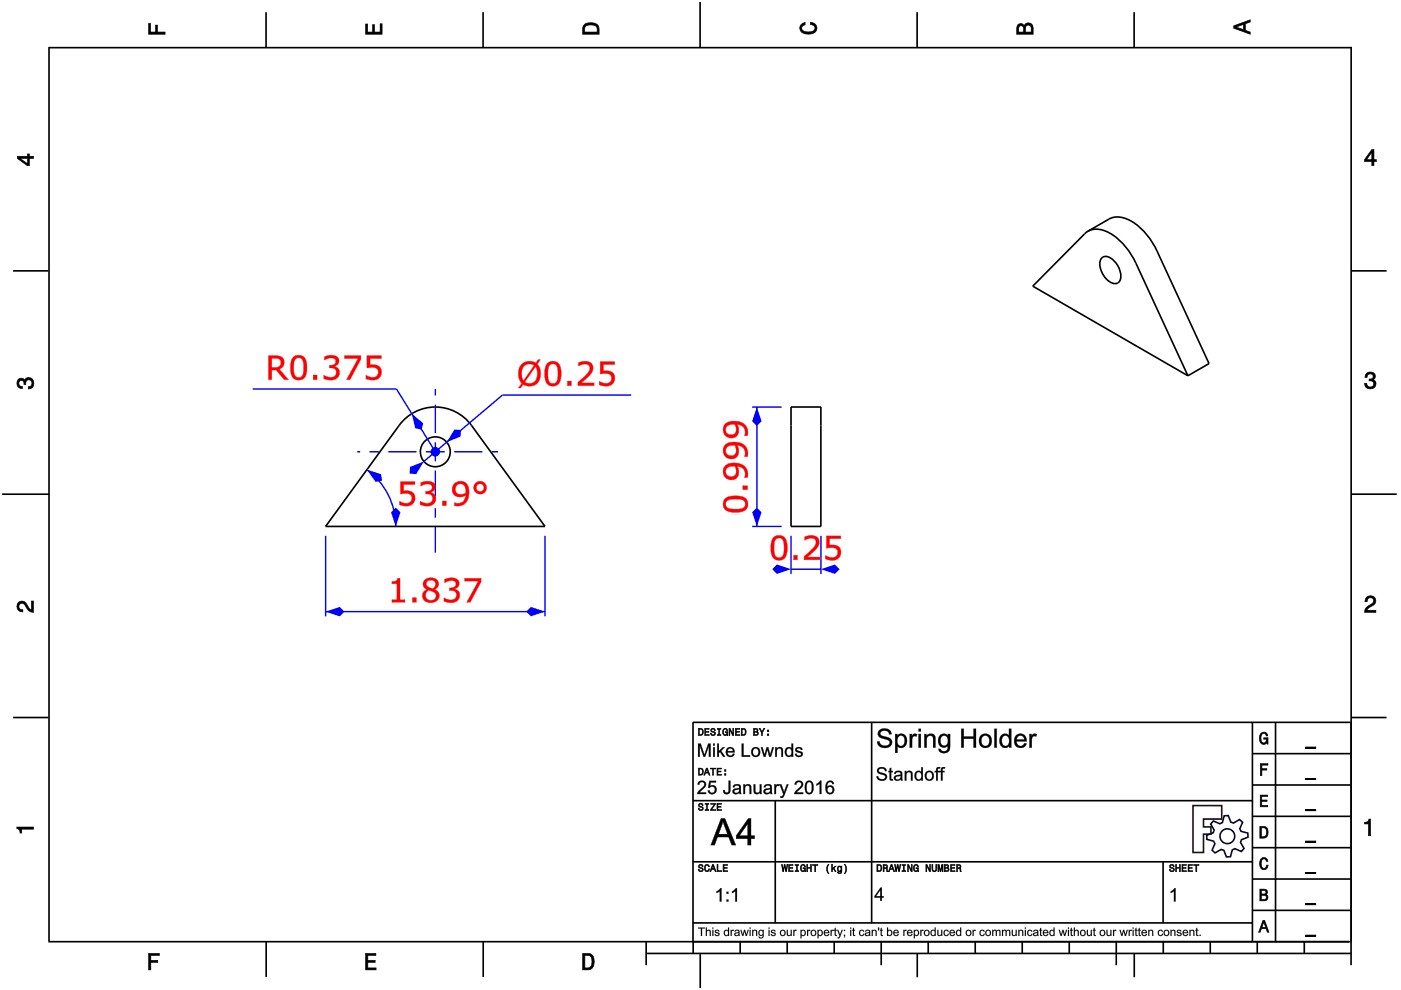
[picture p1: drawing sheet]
<svg xmlns="http://www.w3.org/2000/svg" width="297mm" height="210mm" viewBox="0 0 297 210" stroke-linecap="round" stroke-linejoin="round" font-family="sans-serif">
<g fill="none" stroke="#000" stroke-width=".35">
<path d="M10.4 10v189.5M10.4 10.1h276.1M56.4 2.6v7.5M102.4 2.6v7.5M148.4 .4v9.7M194.4 2.6v7.5M240.5 2.6v7.5M286.5 9.9v189.6M2.8 57.4h7.4M230.7 49l4.4-2.6a5 5 0 0 1 5.3 .8 14.6 14.6 0 0 1 4.9 6l11 23.9-4.4 2.6M230.7 49a5 5 0 0 1 5.2 .8 14.6 14.6 0 0 1 4.9 6l11.1 23.9M230.7 49l-.7 .6-11 11.1 32.9 19"/>
<path d="M233.6 54.7a1.79 1.79 0 0 1 2.5 .5 4 4 0 0 1 1.2 4.5 1.6 1.6 0 0 1-2.3-.2 4.5 4.5 0 0 1-1.7-4.4zM286.5 57.4h7.5M85.8 88.9a9.5 9.5 0 0 1 14.2 1.3l15.6 21.4h-46.6l15.6-21.4zM167.7 86.3h6.3v25.3h-6.3zM.5 104.8h9.9M286.5 104.8h9.6M2.8 152.1h7.4M286.5 152.1h7.5M10.2 199.7h275.8M56.4 199.7v7.4M102.4 199.7v7.4M137 199.7v4.9"/>
<path d="M147 199.7v2.5M156.9 199.7v2.5M166.9 199.7v2.5M176.9 199.7v2.5M186.8 199.7v4.9M196.8 199.7v2.5M206.8 199.7v2.5M216.7 199.7v2.5M226.7 199.7v2.5M236.7 199.7v4.9M246.6 199.7v2.5M256.6 199.7v2.5"/>
<path d="M266.6 199.7v2.5M276.5 199.7v2.5M286.5 199.7v4.9M137 202.2h149.5M148.5 202.3v7.2M194.5 202.1v5.1M240.5 202.1v5.1"/>
<circle cx="92.3" cy="95.8" r="3.2"/>
</g>
<g fill="#000">
<path d="M31.5 5h.4v1.8h1.1v-1.5h.4v1.5h1.6v.5h-3.5z" fill-rule="evenodd"/>
<path d="M77.5 5.1h.4v1.7h1.1v-1.6h.4v1.6h1.2v-1.8h.4v2.3h-3.5z" fill-rule="evenodd"/>
<path d="M124 5.1a2.18 2.18 0 0 0-.5 2.2h3.5v-1.2a1.42 1.42 0 0 0-1.7-1.3zM124.3 5.5a2.13 2.13 0 0 1 2.2 .3l.1 1h-2.6v-1z" fill-rule="evenodd"/>
<path d="M169.9 5.2l.8-.4v.4a.7 .7 0 0 0-.7 .6 .7 .7 0 0 0 .3 .8 1.69 1.69 0 0 0 2.5-.6 .9 .9 0 0 0-1-.8v-.5a1.24 1.24 0 0 1 1.4 1.1 1.24 1.24 0 0 1-1 1.4 2.22 2.22 0 0 1-2.5-.7l-.2-.5z" fill-rule="evenodd"/>
<path d="M215.8 5.3l-.2 .7v1.3h3.5v-1.4a.98 .98 0 0 0-.8-1 .98 .98 0 0 0-1.1 .6 .83 .83 0 0 0-1.4-.2zM216.1 5.6a.54 .54 0 0 1 .6-.1 .54 .54 0 0 1 .3 .6v.7h-1zM217.6 5.5a.62 .62 0 0 1 .7-.1 .62 .62 0 0 1 .3 .6v.8h-1.2z" fill-rule="evenodd"/>
<path d="M261.6 5.5v.5l3.5 1.3v-.5l-1.1-.4v-1.4l1.1-.3v-.5zM262.1 5.7l1.5-.5v1.1z" fill-rule="evenodd"/>
<path d="M3.7 33.1v.5l2.1 1.5h.4v-1.5h.9v-.5h-.9v-.5h-.4v.5zM4.3 33.6h1.5v1.1z" fill-rule="evenodd"/>
<path d="M290.8 31.7l-1.5 2.1v.5h1.5v.8h.5v-.8h.5v-.4h-.5v-2.2zM290.8 32.3v1.6h-1.1z" fill-rule="evenodd"/>
<path d="M3.8 80.5a.85 .85 0 0 1 1.4 .1 1.05 1.05 0 0 1 1.3-.5 1.05 1.05 0 0 1 .7 1.2 1.1 1.1 0 0 1-1.2 1.2v-.5a.71 .71 0 0 0 .8-1 .71 .71 0 0 0-1.3 0v.5h-.4a.61 .61 0 0 0-.3-.8 .61 .61 0 0 0-.8 .3 .61 .61 0 0 0 .2 .8l.5 .1v.5a1.15 1.15 0 0 1-1.1-.7 1.15 1.15 0 0 1 .2-1.2z" fill-rule="evenodd"/>
<path d="M289.7 79.2a1.07 1.07 0 0 1 1.3-.2 1.07 1.07 0 0 1 .5 1.2l-.3 .3a1.05 1.05 0 0 1 .5 1.3 1.05 1.05 0 0 1-1.2 .7 1.1 1.1 0 0 1-1.2-1.2h.5a.71 .71 0 0 0 1 .7 .71 .71 0 0 0 0-1.2h-.5v-.4a.61 .61 0 0 0 .8-.3 .61 .61 0 0 0-.3-.8 .61 .61 0 0 0-.8 .2l-.2 .5h-.4z" fill-rule="evenodd"/>
<path d="M3.9 127.8a1.21 1.21 0 0 1 2 .7l.3 .5 .5 .3v-1.9h.4v2.4a1.8 1.8 0 0 1-1.7-1.4 .71 .71 0 0 0-.9-.5 .71 .71 0 0 0-.5 .9 .71 .71 0 0 0 .8 .5v.4a1.18 1.18 0 0 1-1.1-.6 1.18 1.18 0 0 1 .2-1.3z" fill-rule="evenodd"/>
<path d="M289.7 126.6a1.17 1.17 0 0 1 1.9 .3 1.17 1.17 0 0 1-.9 1.7l-.6 .4-.3 .4h1.9v.4h-2.4a1.8 1.8 0 0 1 1.4-1.7 .71 .71 0 0 0 .5-.9 .71 .71 0 0 0-.8-.5 .71 .71 0 0 0-.5 .9h-.5z" fill-rule="evenodd"/>
<path d="M3.6 175.3h3.5v.5h-2.5v.8h-.3a.77 .77 0 0 0-.7-.9z" fill-rule="evenodd"/>
<path d="M289.3 174.3a.77 .77 0 0 0 .9-.6h.4v3.5h-.5v-2.5h-.8z" fill-rule="evenodd"/>
</g>
<g fill="#000">
<path d="M31.5 5v2.3h3.5v-.5l-1.7 .1 .1-1.6h-.4v1.6h-1.1v-1.9zM31.4 4.9h.6l-.1 1.9h1.1l-.1-1.5h.6l-.1 1.5 1.7-.1v.6h-3.7z"/>
<path d="M77.5 5.1v2.2h3.5v-2.3h-.4l.1 1.9h-1.4v-1.7h-.3l.1 1.7h-1.2v-1.8zM77.5 5h.5l-.1 1.8h1.1l-.1-1.6h.6l-.1 1.6h1.2l-.1-1.8h.6v2.3h-3.6z"/>
<path d="M124 5.1l-.4 .7-.1 1.5h3.5l-.1-1.7-.3-.5-1.3-.3zM123.9 5.1l.6-.3 .8-.1 .7 .1 .6 .3 .4 .4 .1 1.8h-3.6v-1.5zM124.2 5.4l1.1-.2 1 .2 .3 .3 .1 1.2h-2.8l.1-1.2zM124.3 5.5l-.3 .3v1h2.6l-.1-1-.2-.3-1-.2z"/>
<path d="M169.9 5.2l-.4 .8 .2 .5 .3 .4 .6 .3h1.6l.6-.3 .3-.4 .1-.5-.1-.5-.7-.6-.6-.2v.5l.8 .2 .3 .6-.1 .3-.8 .5h-1.2l-.5-.2-.3-.3v-.6l.4-.4 .3-.1v-.4zM169.8 5.1l1-.4v.6l-.4 .1-.4 .3 .1 .6 .7 .4h1.2l.4-.1 .4-.6-.2-.5-.8-.3v-.6l.7 .2 .7 .7 .1 .5-.1 .5-.4 .5-.6 .2h-1.6l-.6-.2-.4-.5-.1-.5z"/>
<path d="M215.8 5.3l-.2 .7v1.3h3.5l-.1-1.8-.6-.6-.4-.1-.5 .2-.3 .6-.5-.6-.6 .1zM215.7 5.2l.3-.2h.7l.5 .5v-.3l.5-.4 .8 .1 .5 .6 .1 1.8h-3.6v-1.3zM216 5.6l.5-.2 .4 .2 .2 1.3h-1.2zM216.1 5.6l-.1 1.2h1l-.1-1.2-.4-.1zM217.5 5.5l.5-.2 .5 .1 .2 1.5h-1.3zM217.6 5.5l-.2 1.3h1.2l-.1-1.3-.5-.2z"/>
<path d="M261.6 5.5v.5l3.5 1.3v-.5l-1.1-.3v-1.5l1.1-.3v-.5zM261.5 5.4l3.6-1.3v.6l-1.1 .3v1.4l1.1 .4v.6l-3.6-1.4zM261.9 5.7l1.8-.6v1.3zM262.1 5.7l1.5 .6v-1.1l-1.5 .6z"/>
<path d="M3.7 33.1v.5l2.1 1.5h.4v-1.6l.9 .1v-.5l-.9 .1v-.6h-.4l.1 .6zM3.6 33.1h2.2v-.5h.5l-.1 .5h1v.6l-1-.1 .1 1.6h-.5l-2.2-1.6zM4.1 33.5h1.8v1.3zM4.3 33.5l1.5 1.2v-1.1l-1.5 .1z"/>
<path d="M290.8 31.7l-1.5 2.1v.5l1.6-.1-.1 .9h.5l-.1-.9 .6 .1v-.4h-.6l.1-2.2zM290.8 31.6h.6l-.1 2.3 .6-.1v.5h-.6l.1 .9h-.6v-.9h-1.5v-.5zM290.9 32.1v1.8h-1.3zM290.8 32.3h.1l-1.1 1.6-.1-.1 1.1 .1z"/>
<path d="M3.8 80.5l-.2 .8 .1 .4 .5 .6 .5 .1v-.5l-.6-.1-.2-.5 .2-.5 .4-.2 .5 .2 .1 .7h.4l-.1-.6 .4-.4h.6l.2 .2 .2 .2v.7l-.4 .4h-.4v.5l.5-.1 .6-.6v-1l-.6-.7h-.7l-.4 .3-.2 .3-.2-.4-.5-.1zM3.8 80.4l.7-.3 .5 .1 .2 .4 .1-.3 .5-.3 .8 .1 .6 .6v1.1l-.7 .7h-.6v-.5h.4l.4-.4-.1-.9-.8-.1-.3 .4v.6h-.5v-.8l-.5-.1-.4 .1-.1 .5 .2 .5 .6 .1v.6l-.6-.1-.6-.6-.1-.5z"/>
<path d="M289.7 79.2l-.3 .8h.4v-.3l.4-.4 .8 .1 .2 .7-.4 .3h-.5v.4l.8 .1 .2 .5-.2 .5-.2 .2h-.7l-.3-.2-.1-.6h-.5l.1 .5 .6 .6h1l.4-.2 .4-.8-.2-.6-.5-.3 .4-.3v-.8l-.5-.5h-.5zM289.7 79.1l.8-.3 .9 .3 .2 .3v.9l-.4 .2 .5 .3 .1 .6-.3 .8-.5 .3h-1l-.7-.7v-.6h.5l.2 .7 .5 .2 .6-.2 .2-.5-.2-.5-.6-.2-.3 .1v-.5h.6l.3-.2-.1-.7-.8-.1-.3 .4v.4h-.6l.1-.6z"/>
<path d="M3.9 127.8l-.3 .8 .3 .8 .9 .3v-.4l-.6-.1-.3-.6 .2-.5 .5-.3 .7 .4 .9 1.4 .9 .2v-2.4h-.4v2l-.5-.3-.9-1.5-.7-.2zM3.8 127.7l.8-.3 .7 .2 .9 1.4 .5 .3-.1-1.9h.6v2.5l-1.1-.3-.9-1.4-.6-.3-.4 .2-.2 .5 .2 .5 .7 .1v.6l-.6-.1-.4-.2-.4-.9z"/>
<path d="M289.7 126.6l-.3 1h.5l.1-.7 .5-.2 .6 .2 .2 .4-.3 .7-1.4 .9-.3 .9h2.4v-.4l-2 .1 .4-.6 1.2-.7 .4-.8-.1-.5-.6-.5h-.9zM289.7 126.6l.9-.4 .8 .4 .3 .3 .1 .5-.2 .6-1.5 1-.3 .4 2-.1v.6h-2.5l.2-1 1.4-1 .3-.6-.2-.4-.5-.2-.5 .2-.1 .7h-.6l.1-.6z"/>
<path d="M3.6 175.3v.4l.5 .2 .2 .7h.3l-.1-.9 2.6 .1v-.5zM3.5 175.3h3.7v.6l-2.6-.1 .1 .9h-.5l-.1-.7-.6-.3z"/>
<path d="M289.3 174.3v.4l.9-.1-.1 2.6h.5v-3.5h-.4l-.2 .5zM289.3 174.3l.7-.1 .2-.6h.5v3.6h-.6v-2.5l-.8 .1z"/>
</g>
<path d="M167.7 113.6v8.1M174 113.6v8.1M167.7 120.7h6.3" fill="none" stroke="#00f" stroke-width=".3"/>
<g fill="#00f">
<path d="M164.7 119.7l3 1-3 1-1-1z"/>
<path d="M174 120.7l3-1 1 1-1 1z"/>
</g>
<g fill="#f00">
<path d="M164.1 113.9a1.69 1.69 0 0 1 1.8-.2 1.69 1.69 0 0 1 1 1.5 3.9 3.9 0 0 1-.6 3.2 1.69 1.69 0 0 1-1.8 .3 1.69 1.69 0 0 1-1-1.6 4 4 0 0 1 .6-3.2zM164.5 114.3a4.5 4.5 0 0 0 0 3.7 1.03 1.03 0 0 0 1.2 .1 1.03 1.03 0 0 0 .5-1v-.9a1.73 1.73 0 0 0-.8-2.1zM168.3 117.7h.8v1h-.8zM170.6 113.8a2.34 2.34 0 0 1 3 .5 2.63 2.63 0 0 1-1.3 2.8l-1.1 1h2.7v.6h-3.4v-.7l.9-.8a3.1 3.1 0 0 0 1.6-2.5 1.53 1.53 0 0 0-2.4-.2zM175.2 113.6h3.1v.6h-2.4v1.4a1.78 1.78 0 0 1 2.4 1.7 1.96 1.96 0 0 1-2.9 1.4l-.4-.2v-.7l.2 .1a1.44 1.44 0 0 0 2.4-.6 1.2 1.2 0 0 0-1.7-1.2l-.7 .1z"/>
<path d="M164.1 113.9a1.72 1.72 0 0 1 1.8-.3 1.72 1.72 0 0 1 1 1.6 4 4 0 0 1-.6 3.3 1.8 1.8 0 0 1-2.1 .1 1.8 1.8 0 0 1-.8-1.9l.1-1.9zM164.1 113.9a4.2 4.2 0 0 0 0 4.5 1.74 1.74 0 0 0 2 .1 1.74 1.74 0 0 0 .8-1.8 2.95 2.95 0 0 0-1-3l-.3-.1a1.73 1.73 0 0 0-1.5 .3zM164.5 114.3a4 4 0 0 0 .1 3.8 1 1 0 0 0 1.1-.1 1 1 0 0 0 .5-.9v-1.6a1.06 1.06 0 0 0-.4-1.2 1.06 1.06 0 0 0-1.3 0zM164.5 114.3a.96 .96 0 0 1 1.5 .3l.3 1.6-.3 1.5a.93 .93 0 0 1-.8 .6 .93 .93 0 0 1-.9-.6l-.2-.6v-1.5l.1-.8zM168.2 117.7h.9v1h-.9zM168.3 117.7v1h.8v-1zM170.6 113.8a2.37 2.37 0 0 1 3 .5 1.66 1.66 0 0 1-.2 1.6l-.7 .9-1.5 1.3h2.7v.6h-3.5v-.7l1-.9a3 3 0 0 0 1.5-2.4 1.5 1.5 0 0 0-2.2-.1zM170.6 113.8v.7a1.79 1.79 0 0 1 2.3 0 2.06 2.06 0 0 1-1 2.3l-1.4 1.2v.7h3.4v-.6h-2.8a6.2 6.2 0 0 0 2.6-3 1.61 1.61 0 0 0-2.4-1.5zM175.2 113.6h3.1v.7l-2.4-.1v1.4a1.73 1.73 0 0 1 2 .4 1.73 1.73 0 0 1 .2 2 2.4 2.4 0 0 1-3.1 .5v-.7a2.37 2.37 0 0 0 2.3 .1 1.02 1.02 0 0 0-.3-1.7l-.7-.1-1.1 .2zM175.2 113.6v2.6l1.3-.1 .8 .2a.9 .9 0 0 1 .3 1.1l-.1 .4a1.71 1.71 0 0 1-2.5 0v.7h.2a2.65 2.65 0 0 0 2.6-.2 1.77 1.77 0 0 0-.1-2.4l-.8-.3h-1.1v-1.4h2.5v-.6z"/>
</g>
<path d="M69 113.6v17.1M115.6 113.6v17.1M69 129.7h46.6" fill="none" stroke="#00f" stroke-width=".3"/>
<g fill="#00f">
<path d="M69 129.7l3-1 1 1-1 1z"/>
<path d="M112.6 128.7l3 1-3 1-1-1z"/>
</g>
<g fill="#f00">
<path d="M83.1 123.3a.98 .98 0 0 0 1.2-.7h.5v4.6h1v.5h-2.7v-.5h1.1v-3.4h-1.1zM87.5 126.7h.8v1h-.8zM89.9 123.1a1.86 1.86 0 0 1 3.1 .4 1.37 1.37 0 0 1-.8 1.5 1.46 1.46 0 0 1 .9 1.8 1.46 1.46 0 0 1-1.8 1 1.49 1.49 0 0 1-1.7-1 1.49 1.49 0 0 1 .9-1.8 1.19 1.19 0 0 1-.6-1.9zM90.5 123.4a1.08 1.08 0 0 0 1.1 1.4 .94 .94 0 0 0 .7-1.3 .94 .94 0 0 0-1.5-.4zM90.6 125.4a1.09 1.09 0 0 0 .4 1.8 1.09 1.09 0 0 0 1.4-1.2l-.4-.4-.7-.3a.44 .44 0 0 0-.7 .1zM94.3 122.8a2.21 2.21 0 0 1 3 .6 1.24 1.24 0 0 1-.9 1.5 1.49 1.49 0 0 1 1 1.8 1.49 1.49 0 0 1-1.8 1.1l-1.5-.3 .1-.7a1.63 1.63 0 0 0 2.5-.3 .94 .94 0 0 0-.1-1 .94 .94 0 0 0-1-.3h-.3v-.5a.96 .96 0 0 0 1-.2 .96 .96 0 0 0 .3-1 1.79 1.79 0 0 0-2.3 0zM98.5 122.6h3.5v.8l-2.3 4.3h-.7l2.4-4.5h-2.9z"/>
<path d="M83.1 123.3l.8-.1 .4-.6h.5v4.6l1.1-.1v.6h-2.8v-.6h1.1v-3.3h-1.1zM83.1 123.3v.5l1.1-.1v3.5h-1.1v.5h2.7v-.5h-1v-4.6h-.5a.79 .79 0 0 1-1 .7zM87.4 126.7h.9v1h-.9zM87.5 126.7v1h.8v-1zM89.9 123.1a1.89 1.89 0 0 1 3.1 .4 1.28 1.28 0 0 1-.8 1.5 1.43 1.43 0 0 1 1 1.6 1.43 1.43 0 0 1-1.5 1.2 1.59 1.59 0 0 1-1.9-.6 1.59 1.59 0 0 1 .2-1.9l.5-.3a1.18 1.18 0 0 1-.6-1.9zM90 123.1a1.26 1.26 0 0 0 .5 1.9 1.45 1.45 0 0 0-.9 1.8 1.45 1.45 0 0 0 1.7 1 1.46 1.46 0 0 0 1.8-1.1 1.46 1.46 0 0 0-1-1.7 1.28 1.28 0 0 0 .8-1.6 1.28 1.28 0 0 0-1.6-.9l-.6 .1zM90.5 123.4l-.1 .4 .1 .4 .4 .3 .8 .3a.97 .97 0 0 0 .5-1.5 .97 .97 0 0 0-1.5-.1zM90.6 123.2a1.03 1.03 0 0 1 1.6 .1 1.03 1.03 0 0 1-.5 1.6l-.8-.4a.78 .78 0 0 1-.3-1.3zM90.6 125.4a1.06 1.06 0 0 0 .4 1.8 1.06 1.06 0 0 0 1.4-1.2l-.6-.5-.9-.4zM90.5 125.4l.4-.3 .4 .1a1.09 1.09 0 0 1 1.1 .6 1.09 1.09 0 0 1-.2 1.3 1.17 1.17 0 0 1-1.7-.1 1.17 1.17 0 0 1 0-1.6zM94.2 122.8a2.25 2.25 0 0 1 3.1 .5 1.16 1.16 0 0 1-.9 1.6 1.44 1.44 0 0 1 1.2 1.5 1.44 1.44 0 0 1-1.4 1.4h-1.1l-1-.3v-.8a2.47 2.47 0 0 0 2.4 .2h-.1a.94 .94 0 0 0 .3-1.2 .94 .94 0 0 0-1.1-.4h-.3v-.7a.91 .91 0 0 0 1-.2 .91 .91 0 0 0 .2-1l-.1-.1a2.55 2.55 0 0 0-2.2 .3zM94.3 122.8v.7a1.53 1.53 0 0 1 2.4 .1 .99 .99 0 0 1-1.4 1.1v.5l1.2 .2a1.14 1.14 0 0 1 .1 1.5 1.14 1.14 0 0 1-1.5 .3l-1-.4v.7h.2a2.73 2.73 0 0 0 2.7-.2 1.52 1.52 0 0 0 .1-2.1l-.8-.3a1.23 1.23 0 0 0 1-.9 1.23 1.23 0 0 0-.4-1.2l-1.2-.3zM98.5 122.6h3.5v.8l-2.3 4.3h-.8l2.5-4.5h-2.9zM98.5 122.6v.6h3l-2.5 4.5h.7l2.3-4.3v-.8z"/>
</g>
<g fill="#000">
<path d="M92.3 93.8v2zM92.3 85.8v6zM92.3 82.5v1.3z"/>
<path d="M92.3 95.8h2zM96.3 95.8h6zM104.3 95.8h1.3z"/>
<path d="M92.3 95.8v2zM92.3 99.8v6zM92.3 107.8v1.9zM92.3 111.7v5.5z"/>
<path d="M90.3 95.8h2zM82.3 95.8h6zM78.3 95.8h2zM75.7 95.8h.6z"/>
</g>
<path d="M75.7 95.8h.6M78.3 95.8h2M82.3 95.8h6M90.3 95.8h4M92.3 82.5v1.3M92.3 85.8v6M92.3 93.8v4M92.3 99.8v6M96.3 95.8h6M104.3 95.8h1.3M92.3 107.8v1.9M92.3 111.7v5.5" fill="none" stroke="#00f" stroke-width=".3"/>
<circle cx="92.3" cy="95.8" r=".5" fill="#00f"/>
<path d="M91.3 95.8a1 1 0 0 1 2 0 1 1 0 0 1-2 0z" fill="#00f"/>
<path d="M106.5 83.8l-16.6 14" fill="none" stroke="#00f" stroke-width=".3"/>
<g fill="#00f">
<path d="M96.4 91.1l1.4 .1-.2 1.4-2.9 1.1z"/>
<path d="M86.9 99l3-1.2-1.7 2.7-1.4-.1z"/>
</g>
<path d="M106.5 83.8h27.3" fill="none" stroke="#00f" stroke-width=".3"/>
<g fill="#f00">
<path d="M110.5 77.3a2.52 2.52 0 0 1 3.1-.3l.5-.7h.4l-.6 .9a3 3 0 0 1-.7 4.5 2.61 2.61 0 0 1-2.3-.2l-.5 .8h-.5l.7-1a3.3 3.3 0 0 1-.1-4zM111.2 77.5a2.77 2.77 0 0 0-.2 3.2l2.3-3.2a1.7 1.7 0 0 0-2.1 0zM113.5 77.7l-2.2 3.3a1.71 1.71 0 0 0 1.9 0 1.71 1.71 0 0 0 .7-1.8l-.1-.8zM116.1 77a1.69 1.69 0 0 1 1.9-.3 1.69 1.69 0 0 1 .9 1.6 3.9 3.9 0 0 1-.6 3.2 1.69 1.69 0 0 1-1.8 .2 1.69 1.69 0 0 1-1-1.5 4 4 0 0 1 .6-3.2zM116.6 77.4a4.5 4.5 0 0 0 0 3.7 1.03 1.03 0 0 0 1.1 .1 1.03 1.03 0 0 0 .5-1.1l.1-.9a1.73 1.73 0 0 0-.9-2zM120.3 80.8h.8v1h-.8zM122.7 76.9a2.34 2.34 0 0 1 2.9 .5 2.63 2.63 0 0 1-1.3 2.8l-1.1 1h2.8v.6h-3.5v-.7l1-.9a3.1 3.1 0 0 0 1.5-2.4 1.53 1.53 0 0 0-2.3-.2zM127.3 76.7h3v.6h-2.4v1.3a1.78 1.78 0 0 1 2.4 1.8 1.96 1.96 0 0 1-2.8 1.3l-.4-.1v-.7l.2 .1a1.44 1.44 0 0 0 2.4-.7 1.2 1.2 0 0 0-1.8-1.1l-.6 .1z"/>
<path d="M110.5 77.3a2.54 2.54 0 0 1 3.1-.4l.5-.7h.5l-.7 1a2.44 2.44 0 0 1 .8 2l-.2 1.2-.5 .8a2.31 2.31 0 0 1-2.5 .6l-.6-.3-.5 .8h-.5l.7-1a2.44 2.44 0 0 1-.7-2.1l.1-1.1zM110.5 77.3a3.4 3.4 0 0 0 .2 4l-.8 1h.5l.5-.8a2.41 2.41 0 0 0 2.7 0 2.41 2.41 0 0 0 1-2.6 2.81 2.81 0 0 0-.7-1.7l.6-.9h-.4l-.5 .7a2.56 2.56 0 0 0-3.1 .3zM111.1 77.7a3.2 3.2 0 0 0-.1 3l2.2-3.2a1.72 1.72 0 0 0-2.1 .2zM111.2 77.5a1.64 1.64 0 0 1 2.1 0l-2.3 3.3a2.84 2.84 0 0 1 .2-3.3zM113.5 77.7l-2.2 3.3a1.71 1.71 0 0 0 1.9 0 1.71 1.71 0 0 0 .7-1.8l-.1-.8zM113.5 77.7a2.92 2.92 0 0 1 0 3.1 1.59 1.59 0 0 1-2 .4l-.3-.2zM116.1 76.9a1.72 1.72 0 0 1 1.9-.2 1.72 1.72 0 0 1 .9 1.6 4 4 0 0 1-.6 3.2 1.8 1.8 0 0 1-2 .2 1.8 1.8 0 0 1-.8-1.9l.1-1.9zM116.2 77a4.2 4.2 0 0 0 0 4.5 1.74 1.74 0 0 0 2 .1 1.74 1.74 0 0 0 .7-1.9 2.95 2.95 0 0 0-.9-2.9l-.4-.1a1.73 1.73 0 0 0-1.4 .3zM116.6 77.4a4 4 0 0 0 .1 3.7 1 1 0 0 0 1.1 0 1 1 0 0 0 .4-1v-1.5a1.06 1.06 0 0 0-.4-1.2 1.06 1.06 0 0 0-1.2 0zM116.5 77.4a.96 .96 0 0 1 1.6 .3l.2 1.5-.2 1.6a.93 .93 0 0 1-.9 .5 .93 .93 0 0 1-.8-.5l-.2-.7-.1-1.5 .2-.7zM120.3 80.8h.9v1h-.9zM120.3 80.8v1h.8v-1zM122.6 76.9a2.37 2.37 0 0 1 3.1 .5 1.66 1.66 0 0 1-.2 1.6l-.8 .9-1.5 1.3h2.8v.6h-3.5v-.8l1-.8a3 3 0 0 0 1.5-2.4 1.5 1.5 0 0 0-2.3-.1zM122.7 76.9v.7a1.79 1.79 0 0 1 2.3 0 2.06 2.06 0 0 1-1.1 2.2l-1.4 1.3v.7h3.5v-.6h-2.9a6.2 6.2 0 0 0 2.6-3 1.61 1.61 0 0 0-2.4-1.5zM127.2 76.7h3.2v.6h-2.5v1.3a1.73 1.73 0 0 1 2 .4 1.73 1.73 0 0 1 .3 2.1 2.4 2.4 0 0 1-3.2 .5v-.8a2.37 2.37 0 0 0 2.4 .2 1.02 1.02 0 0 0-.4-1.7l-.7-.1-1.1 .2zM127.3 76.7v2.6l1.2-.1 .8 .2a.9 .9 0 0 1 .4 1.1l-.2 .3a1.71 1.71 0 0 1-2.4 .1v.7h.2a2.65 2.65 0 0 0 2.6-.2 1.77 1.77 0 0 0-.1-2.5l-.8-.2h-1.1v-1.4h2.4v-.6z"/>
</g>
<path d="M159.5 86.3h6.2M160.5 86.3v25.3M159.5 111.6h6.2" fill="none" stroke="#00f" stroke-width=".3"/>
<g fill="#00f">
<path d="M160.5 107.6l1 1-1 3-1-3z"/>
<path d="M160.5 86.3l1 3-1 1-1-1z"/>
</g>
<g fill="#f00">
<path d="M153.7 105.8a4.2 4.2 0 0 1 4.5 0 1.69 1.69 0 0 1 .3 1.8 1.69 1.69 0 0 1-1.6 1 4 4 0 0 1-3.2-.6 1.8 1.8 0 0 1 0-2.2zM154.1 106.2a1.03 1.03 0 0 0-.1 1.2 1.03 1.03 0 0 0 1.1 .5h.8a1.75 1.75 0 0 0 2.1-.8 1.12 1.12 0 0 0-1.4-1.3h-.7a2.63 2.63 0 0 0-1.8 .4zM157.5 103h1v.8h-1zM153.8 98.8a3.3 3.3 0 0 1 4.6 .7l.2 .8-.1 1h-.7a1.69 1.69 0 0 0-1.5-2.4 1.76 1.76 0 0 1-.1 2.4 1.76 1.76 0 0 1-2.5-.1 1.76 1.76 0 0 1 .1-2.4zM154.1 99.3a1.13 1.13 0 0 0 .9 1.8 1.13 1.13 0 0 0 1-1.7v-.2a.71 .71 0 0 0-1.1-.3zM153.8 94.3a3.3 3.3 0 0 1 4.6 .8l.2 .8-.1 .9h-.7a1.69 1.69 0 0 0-1.5-2.4 1.76 1.76 0 0 1-.1 2.5 1.76 1.76 0 0 1-2.5-.1 1.76 1.76 0 0 1 .1-2.5zM154.1 94.8a1.13 1.13 0 0 0 .9 1.8 1.13 1.13 0 0 0 1-1.7v-.1a.71 .71 0 0 0-1.1-.3zM153.8 89.9a3.3 3.3 0 0 1 4.6 .8l.2 .8-.1 .9h-.7a1.69 1.69 0 0 0-1.5-2.4 1.76 1.76 0 0 1-.1 2.5 1.76 1.76 0 0 1-2.5-.1 1.76 1.76 0 0 1 .1-2.5zM154.1 90.4a1.13 1.13 0 0 0 .9 1.8 1.13 1.13 0 0 0 1-1.7v-.2a.71 .71 0 0 0-1.1-.3z"/>
<path d="M153.6 105.8a4.2 4.2 0 0 1 4.6 0 1.8 1.8 0 0 1 .2 2 1.8 1.8 0 0 1-1.9 .9 2.98 2.98 0 0 1-3.1-1 1.9 1.9 0 0 1 .2-1.9zM153.7 105.8a1.65 1.65 0 0 0-.2 1.8 1.65 1.65 0 0 0 1.5 .9 4 4 0 0 0 3.2-.5 1.74 1.74 0 0 0 .1-2 1.74 1.74 0 0 0-1.8-.8l-1.9 .1zM154.1 106.3a.99 .99 0 0 0-.1 1.1 .99 .99 0 0 0 1.1 .5h1.5a1.05 1.05 0 0 0 1.2-.5 1.05 1.05 0 0 0-.2-1.3 4.6 4.6 0 0 0-3.5 .2zM154.1 106.2l.5-.3 .7-.1h1.5l.7 .2a.93 .93 0 0 1 .6 .9 .93 .93 0 0 1-.6 .9l-1.6 .2-1.5-.3a.94 .94 0 0 1-.3-1.5zM157.5 103h1v.8h-1zM157.5 103v.8h1v-.8zM153.7 98.7a3.6 3.6 0 0 1 4.1 0v.1a2.23 2.23 0 0 1 .8 2.2l-.1 .3h-.7a1.71 1.71 0 0 0-1.5-2.4l.3 .5 .1 .7-.1 .5-.3 .5a1.54 1.54 0 0 1-2 .6 1.86 1.86 0 0 1-.6-3zM153.8 98.8a1.72 1.72 0 0 0 .2 2.5 1.72 1.72 0 0 0 2.5-.5l.1-1.1-.4-.9a1.69 1.69 0 0 1 1.7 2.4l.6 .1a2.48 2.48 0 0 0-2.9-3.1 2.68 2.68 0 0 0-1.8 .6zM154.2 99.3a1.11 1.11 0 0 0 .1 1.6 1.11 1.11 0 0 0 1.6-.2l.1-1-.2-.8h-.9zM154.1 99.2a2.34 2.34 0 0 1 1.7-.4 1.37 1.37 0 0 1-.6 2.3 1.12 1.12 0 0 1-1.2-.5 1.12 1.12 0 0 1 .1-1.4zM153.7 94.3a3.6 3.6 0 0 1 4.1 0 2.23 2.23 0 0 1 .8 2.2l-.1 .4h-.7a1.71 1.71 0 0 0-1.5-2.4l.3 .5 .1 .6-.1 .6-.3 .5a1.54 1.54 0 0 1-2 .5 1.86 1.86 0 0 1-.6-2.9zM153.8 94.3a1.72 1.72 0 0 0 .2 2.6 1.72 1.72 0 0 0 2.5-.5l.1-1.2-.4-.8a1.69 1.69 0 0 1 1.7 2.4h.6a2.48 2.48 0 0 0-2.9-3 2.68 2.68 0 0 0-1.8 .5zM154.2 94.8a1.11 1.11 0 0 0 .1 1.6 1.11 1.11 0 0 0 1.6-.2l.1-.9-.2-.9-.9 .1zM154.1 94.8a2.34 2.34 0 0 1 1.7-.4 1.37 1.37 0 0 1-.6 2.2 1.12 1.12 0 0 1-1.2-.5 1.12 1.12 0 0 1 .1-1.3zM153.7 89.9a3.6 3.6 0 0 1 4.1 0 2.23 2.23 0 0 1 .8 2.2l-.1 .3h-.7a1.71 1.71 0 0 0-1.5-2.4l.3 .6 .1 .6-.1 .6-.3 .5a1.54 1.54 0 0 1-2 .5 1.86 1.86 0 0 1-.6-2.9zM153.8 89.9a1.72 1.72 0 0 0 .2 2.6 1.72 1.72 0 0 0 2.5-.6l.1-1.1-.4-.8a1.69 1.69 0 0 1 1.7 2.4h.6a2.48 2.48 0 0 0-2.9-3.1 2.68 2.68 0 0 0-1.8 .6zM154.2 90.4a1.11 1.11 0 0 0 .1 1.6 1.11 1.11 0 0 0 1.6-.2l.1-.9-.2-.9-.9 .1zM154.1 90.4a2.34 2.34 0 0 1 1.7-.4 1.37 1.37 0 0 1-.6 2.2 1.12 1.12 0 0 1-1.2-.5 1.12 1.12 0 0 1 .1-1.3z"/>
</g>
<circle cx="92.3" cy="95.8" r=".5" fill="#00f"/>
<path d="M91.3 95.8a1 1 0 0 1 2 0 1 1 0 0 1-2 0z" fill="#00f"/>
<path d="M84.1 82.5l8.2 13.3" fill="none" stroke="#00f" stroke-width=".3"/>
<path d="M87.3 87.7l2.4 2-.3 1.4-1.4-.3z" fill="#00f"/>
<path d="M53.6 82.5h30.5" fill="none" stroke="#00f" stroke-width=".3"/>
<g fill="#f00">
<path d="M56.9 75.4h1.5a1.49 1.49 0 0 1 1.8 1 1.49 1.49 0 0 1-1 1.9l1.9 2.2h-.8l-1.7-2h-1v2h-.7zM57.6 76v1.9h.7a.98 .98 0 0 0 1.2-.9 .98 .98 0 0 0-1.1-1zM62.2 75.7a1.69 1.69 0 0 1 1.9-.3 1.69 1.69 0 0 1 .9 1.6 3.9 3.9 0 0 1-.6 3.2 1.69 1.69 0 0 1-1.8 .3 1.69 1.69 0 0 1-1-1.6 4 4 0 0 1 .6-3.2zM62.7 76.1a4.5 4.5 0 0 0 0 3.7 1.03 1.03 0 0 0 1.1 .1 1.03 1.03 0 0 0 .5-1.1l.1-.9a1.73 1.73 0 0 0-.9-2zM66.4 79.5h.8v1h-.8zM68.8 75.6a2.21 2.21 0 0 1 3 .6 1.24 1.24 0 0 1-.9 1.5 1.49 1.49 0 0 1 1 1.8 1.49 1.49 0 0 1-1.8 1.1l-1.5-.3 .1-.7a1.63 1.63 0 0 0 2.6-.3 .94 .94 0 0 0-.2-1 .94 .94 0 0 0-1-.3h-.3v-.5a.96 .96 0 0 0 1-.2 .96 .96 0 0 0 .3-1 1.79 1.79 0 0 0-2.3 0zM73 75.4h3.5v.8l-2.3 4.3h-.7l2.4-4.5h-2.9zM77.8 75.4h3.1v.6h-2.4v1.4a1.78 1.78 0 0 1 2.4 1.7 1.96 1.96 0 0 1-2.9 1.3l-.4-.1v-.7l.2 .1a1.44 1.44 0 0 0 2.4-.7 1.2 1.2 0 0 0-1.7-1.1l-.7 .1z"/>
<path d="M56.9 75.4h1.5a1.51 1.51 0 0 1 1.9 1 1.51 1.51 0 0 1-1.1 1.9l2 2.2h-1l-1.6-2h-1v2h-.7zM56.9 75.4v5.1h.7v-2.1h1l1.7 2.1h.8l-1.9-2.2a1.48 1.48 0 0 0 .5-2.6l-.8-.2zM57.6 76v1.9l1.1-.1 .5-.2a.92 .92 0 0 0 .3-1.1 .92 .92 0 0 0-1.1-.5zM57.6 76h1.1l.5 .1a1.05 1.05 0 0 1 .3 1.3 1.05 1.05 0 0 1-1.2 .5h-.7zM62.2 75.6a1.72 1.72 0 0 1 1.9-.2 1.72 1.72 0 0 1 .9 1.6 4 4 0 0 1-.6 3.3 1.8 1.8 0 0 1-2 .1 1.8 1.8 0 0 1-.8-1.9l.1-1.9zM62.3 75.7a4.2 4.2 0 0 0 0 4.5 1.74 1.74 0 0 0 2 .1 1.74 1.74 0 0 0 .7-1.8 2.95 2.95 0 0 0-.9-3l-.4-.1a1.73 1.73 0 0 0-1.4 .3zM62.7 76.1a4 4 0 0 0 .1 3.8 1 1 0 0 0 1.1-.1 1 1 0 0 0 .4-1v-1.5a1.06 1.06 0 0 0-.4-1.2 1.06 1.06 0 0 0-1.2 0zM62.6 76.1a.96 .96 0 0 1 1.6 .3l.2 1.5-.2 1.6a.93 .93 0 0 1-.9 .6 .93 .93 0 0 1-.8-.6l-.2-.7-.1-1.5 .2-.7zM66.4 79.5h.9v1h-.9zM66.4 79.5v1h.8v-1zM68.8 75.6a2.25 2.25 0 0 1 3.1 .5 1.16 1.16 0 0 1-1 1.6 1.44 1.44 0 0 1 1.2 1.5 1.44 1.44 0 0 1-1.4 1.4h-1.1l-1-.3v-.8a2.47 2.47 0 0 0 2.4 .2 .94 .94 0 0 0 .2-1.2 .94 .94 0 0 0-1.1-.4h-.3v-.7a.91 .91 0 0 0 1-.2 .91 .91 0 0 0 .2-1l-.1-.1a2.55 2.55 0 0 0-2.1 .3zM68.8 75.6v.7a1.53 1.53 0 0 1 2.4 .1 .99 .99 0 0 1-1.4 1.1v.5l1.2 .2a1.14 1.14 0 0 1 .1 1.5 1.14 1.14 0 0 1-1.5 .3l-1-.4v.7h.3a2.73 2.73 0 0 0 2.6-.2 1.52 1.52 0 0 0 .1-2.1l-.8-.3a1.23 1.23 0 0 0 1-.9 1.23 1.23 0 0 0-.4-1.2l-1.2-.3zM73 75.4h3.5v.8l-2.3 4.3h-.8l2.5-4.5h-2.9zM73 75.4v.6h3l-2.5 4.5h.7l2.3-4.3v-.8zM77.8 75.4h3.1v.6h-2.4v1.4a1.73 1.73 0 0 1 1.9 .4 1.73 1.73 0 0 1 .3 2 2.4 2.4 0 0 1-3.1 .5v-.8a2.37 2.37 0 0 0 2.3 .2 1.02 1.02 0 0 0-.3-1.7l-.7-.1-1.1 .2zM77.8 75.4v2.6l1.3-.1 .8 .2a.9 .9 0 0 1 .3 1.1l-.1 .4a1.71 1.71 0 0 1-2.5 0v.7h.2a2.65 2.65 0 0 0 2.6-.2 1.77 1.77 0 0 0-.1-2.5l-.8-.2h-1.1v-1.4h2.5v-.6z"/>
</g>
<path d="M77.8 99.6a14.9 14.9 0 0 1 6.1 12" fill="none" stroke="#00f" stroke-width=".3"/>
<g fill="#00f">
<path d="M77.8 99.6l3 .9 .2 1.4-1.4 .3z"/>
<path d="M83.9 107.6l1 1-1 3-1-3z"/>
</g>
<g fill="#f00">
<path d="M84.9 102.1h3.1v.6h-2.4v1.4a1.78 1.78 0 0 1 2.4 1.7 1.96 1.96 0 0 1-2.9 1.4l-.4-.2v-.7l.2 .1a1.44 1.44 0 0 0 2.4-.6 1.2 1.2 0 0 0-1.7-1.2l-.7 .1zM89.2 102.3a2.21 2.21 0 0 1 3.1 .6 1.24 1.24 0 0 1-1 1.5 1.49 1.49 0 0 1 1.1 1.8 1.49 1.49 0 0 1-1.8 1.1l-1.5-.3v-.7a1.63 1.63 0 0 0 2.6-.3 .94 .94 0 0 0-.2-1 .94 .94 0 0 0-1-.3h-.3v-.5a.96 .96 0 0 0 1.1-.2 .96 .96 0 0 0 .2-1 1.79 1.79 0 0 0-2.3 .1zM93.8 106.2h.8v1h-.8zM96.4 102.5a1.87 1.87 0 0 1 2.2-.2 1.87 1.87 0 0 1 .8 2.1 2.48 2.48 0 0 1-3 2.8v-.6a1.69 1.69 0 0 0 2.3-1.6 1.73 1.73 0 0 1-2.4-.1 1.73 1.73 0 0 1 .1-2.4zM96.8 102.9a1.2 1.2 0 0 0 0 1.6 1.2 1.2 0 0 0 1.6 .2 .71 .71 0 0 0 .3-1.1 1.11 1.11 0 0 0-.7-1 1.11 1.11 0 0 0-1.2 .3zM100.4 103.4a1.4 1.4 0 0 1 2.8 0 1.4 1.4 0 0 1-2.8 0zM101 103.4a.82 .82 0 0 0 1.6 0 .82 .82 0 0 0-1.6 0z"/>
<path d="M84.9 102.1h3.1v.7l-2.4-.1v1.4a1.73 1.73 0 0 1 2 .4 1.73 1.73 0 0 1 .2 2 2.4 2.4 0 0 1-3.1 .5v-.7a2.37 2.37 0 0 0 2.3 .1 1.02 1.02 0 0 0-.3-1.7h-.7l-1.1 .1zM84.9 102.1v2.6l1.3-.1 .8 .3a.9 .9 0 0 1 .3 1l-.1 .4a1.71 1.71 0 0 1-2.4 0l-.1 .7 .2 .1a2.65 2.65 0 0 0 2.6-.3 1.77 1.77 0 0 0-.1-2.4l-.8-.3h-1.1v-1.4h2.5v-.6zM89.2 102.3a2.25 2.25 0 0 1 3.1 .6 1.16 1.16 0 0 1-1 1.5 1.44 1.44 0 0 1 1.2 1.6 1.44 1.44 0 0 1-1.4 1.3h-1.1l-1-.3v-.8a2.47 2.47 0 0 0 2.4 .2 .94 .94 0 0 0 .2-1.1 .94 .94 0 0 0-1.1-.5h-.3v-.7a.91 .91 0 0 0 1.1-.1 .91 .91 0 0 0 .1-1.1l-.1-.1a2.55 2.55 0 0 0-2.1 .3zM89.2 102.3l.1 .8a1.53 1.53 0 0 1 2.3 0 .99 .99 0 0 1-1.4 1.1v.5l1.2 .2a1.14 1.14 0 0 1 .1 1.5 1.14 1.14 0 0 1-1.4 .3l-1-.4v.7h.2a2.73 2.73 0 0 0 2.6-.2 1.52 1.52 0 0 0 .1-2l-.7-.3a1.23 1.23 0 0 0 .9-.9 1.23 1.23 0 0 0-.4-1.3l-1.2-.2zM93.8 106.2h.8v1h-.8zM93.8 106.2v1h.8v-1zM96.3 102.5a1.91 1.91 0 0 1 2.3-.2 1.91 1.91 0 0 1 .9 2.1 3.4 3.4 0 0 1-.6 2.1h-.1a2.23 2.23 0 0 1-2.2 .8l-.3-.1v-.7a1.71 1.71 0 0 0 2.4-1.5l-.5 .3-.7 .1-.5-.1-.5-.2a1.54 1.54 0 0 1-.5-2zM96.4 102.5a1.7 1.7 0 0 0 0 2.4 1.7 1.7 0 0 0 2.4 .1 1.69 1.69 0 0 1-2.4 1.6v.6a2.48 2.48 0 0 0 3-2.8 2.68 2.68 0 0 0-.6-1.9 1.91 1.91 0 0 0-2.4 0zM96.9 102.9a1.26 1.26 0 0 0 .1 1.7l.9 .2 .8-.3a1.37 1.37 0 0 0-1.4-1.8zM96.8 102.9a1.07 1.07 0 0 1 1.6 0v-.1a2.35 2.35 0 0 1 .4 1.8 1.37 1.37 0 0 1-2.3-.6v-.6zM100.4 103.4a1.4 1.4 0 0 1 2.8 0 1.4 1.4 0 0 1-2.8 0zM100.5 103.4a1.34 1.34 0 0 0 2.6 0 1.34 1.34 0 0 0-2.6 0zM101 103.4a.8 .8 0 0 0 1.6 0 .8 .8 0 0 0-1.6 0zM100.9 103.4a.85 .85 0 0 1 1.7 0 .85 .85 0 0 1-1.7 0z"/>
</g>
<g fill="#000">
<path d="M148.1 154.4v1.5h.5a.77 .77 0 0 0 .6-.7 .77 .77 0 0 0-.6-.8zM148.3 154.6a.57 .57 0 0 1 .6 .6 .57 .57 0 0 1-.6 .6zM149.4 154.4v1.5h1v-.1h-.8v-.6h.7v-.1h-.7v-.5h.8v-.2zM150.8 154.5a.53 .53 0 0 0 0 .6 .53 .53 0 0 0 .6 .2 .32 .32 0 0 1-.2 .5 .32 .32 0 0 1-.4-.4h-.2a.5 .5 0 0 0 .7 .6 .5 .5 0 0 0 .1-.9l-.3-.1a.28 .28 0 0 1-.2-.3 .28 .28 0 0 1 .4-.2 .28 .28 0 0 1 .2 .4h.2a.51 .51 0 0 0-.3-.5 .51 .51 0 0 0-.6 .1zM152.1 154.4v.2h.3v1.2h-.3v.1h.7v-.1h-.2v-1.2h.2v-.2zM153.4 154.6a.81 .81 0 0 0 .5 1.4l.3-.3 .1 .2v-.8h-.5v.2h.3l-.2 .5a.59 .59 0 0 1-.5-.6 .59 .59 0 0 1 .5-.6l.2 .3h.2l-.2-.4a.52 .52 0 0 0-.7 .1zM154.6 154.4v1.5h.1v-1.2l.6 1.2h.3v-1.5h-.2v1.3l-.6-1.3zM155.9 154.4v1.5h1v-.1h-.8v-.6h.7v-.1h-.7v-.5h.7v-.2zM157.2 154.4v1.5h.5a.77 .77 0 0 0 .5-.7 .77 .77 0 0 0-.5-.8zM157.4 154.6a.57 .57 0 0 1 .6 .6 .57 .57 0 0 1-.6 .6zM159.8 154.4v1.5h.5a.42 .42 0 0 0 .5-.3 .42 .42 0 0 0-.3-.5l.2-.2-.1-.4zM159.9 154.6h.4a.23 .23 0 0 1 .2 .3 .23 .23 0 0 1-.3 .2h-.3zM159.9 155.2h.4a.26 .26 0 0 1 .3 .3 .26 .26 0 0 1-.3 .3h-.4zM160.9 154.4l.6 .9v.6h.2v-.6l.4-.9h-.2l-.3 .7-.4-.7zM162.7 155.6v.3h.3v-.3zM162.7 154.8v.3h.3v-.3z" fill-rule="evenodd"/>
<path d="M267.3 155.6a.85 .85 0 0 1 .9-.4 .85 .85 0 0 1 .6 .8h-.3l-.1-.2a.49 .49 0 0 0-.4-.3 .49 .49 0 0 0-.5 .3 1.2 1.2 0 0 0 .4 1.7 .66 .66 0 0 0 .6-.8h-.6v-.3h.9v1.4h-.1l-.1-.4-.3 .3a.85 .85 0 0 1-1.2-.6v-1.1z" fill-rule="evenodd"/>
<path d="M148.2 170.4a.53 .53 0 0 0 0 .6 .53 .53 0 0 0 .6 .2 .32 .32 0 0 1-.2 .5 .32 .32 0 0 1-.4-.4h-.2a.5 .5 0 0 0 .7 .6 .5 .5 0 0 0 .1-.9l-.3-.1a.28 .28 0 0 1-.1-.3 .28 .28 0 0 1 .3-.2 .28 .28 0 0 1 .2 .4h.2a.51 .51 0 0 0-.3-.5 .51 .51 0 0 0-.6 .1zM149.5 170.3v.2h.3v1.2h-.3v.1h.7v-.1h-.2v-1.2h.2v-.2zM150.7 170.3v.2h.8l-.9 1.3h1.1v-.1h-.8l.8-1.4zM152 170.3v1.5h1v-.1h-.8v-.6h.7v-.1h-.7v-.5h.7v-.2z" fill-rule="evenodd"/>
<path d="M148.1 162.9v1.5h.5a.77 .77 0 0 0 .6-.8 .77 .77 0 0 0-.6-.7zM148.3 163a.57 .57 0 0 1 .6 .6 .57 .57 0 0 1-.6 .6zM149.8 162.9l-.6 1.5h.2l.2-.5h.6l.1 .5h.2l-.5-1.5zM149.9 163.1l.2 .6h-.5zM150.6 162.9v.1h.5v1.4h.2v-1.4h.4v-.1zM152 162.9v1.5h1v-.2h-.8v-.5h.7v-.2h-.7v-.5h.7v-.1zM153.6 164v.4h.3v-.4zM153.6 163.2v.3h.3v-.3z" fill-rule="evenodd"/>
<path d="M267.2 168.6h1.5v.3h-1.2v.7h1.1v.3h-1.1v.9h1.3v.3h-1.6z" fill-rule="evenodd"/>
<path d="M267.2 161.9h1.6v.3h-1.3v.8h1.1v.3h-1.1v1.1h-.3z" fill-rule="evenodd"/>
<path d="M267.1 175.2v2.5h.8a1.37 1.37 0 0 0 .7-2.2 1.56 1.56 0 0 0-1.5-.3zM267.4 175.5a.98 .98 0 0 1 1.2 .7 .98 .98 0 0 1-.7 1.2h-.5z" fill-rule="evenodd"/>
<path d="M148.2 183.4a.53 .53 0 0 0 0 .6 .53 .53 0 0 0 .6 .2 .32 .32 0 0 1-.2 .5 .32 .32 0 0 1-.4-.4h-.2a.5 .5 0 0 0 .7 .5 .5 .5 0 0 0 .1-.8l-.3-.1a.28 .28 0 0 1-.1-.4 .28 .28 0 0 1 .3-.1 .28 .28 0 0 1 .2 .3h.2a.51 .51 0 0 0-.3-.4 .51 .51 0 0 0-.6 .1zM149.5 183.5l-.1 .2a.66 .66 0 0 0 0 .9 .66 .66 0 0 0 .9 .1l.1-.5h-.2l-.2 .4a.6 .6 0 0 1-.5-.6 .6 .6 0 0 1 .5-.5l.2 .2h.2l-.2-.3a.5 .5 0 0 0-.7 .1zM151.1 183.3l-.6 1.5h.2l.2-.4h.6l.1 .4h.2l-.5-1.5zM151.2 183.5l.2 .7h-.5zM152 183.3v1.5h1v-.2h-.8v-1.3zM153.3 183.3v1.5h1v-.2h-.8v-.5h.7v-.2h-.7v-.4h.7v-.2z" fill-rule="evenodd"/>
<path d="M165.7 183.3l.3 1.5h.1l.3-1.3 .2 1.3h.2l.2-1.5h-.2l-.1 1.3-.2-1.3h-.2l-.2 1.3-.2-1.3zM167.2 183.3v1.5h1v-.2h-.8v-.5h.7v-.2h-.7v-.4h.7v-.2zM168.6 183.3v.2h.3v1.1h-.3v.2h.7v-.2h-.2v-1.1h.2v-.2zM169.8 183.5a.81 .81 0 0 0 .6 1.3l.2-.2 .2 .2v-.8h-.6v.2h.4l-.2 .4a.59 .59 0 0 1-.5-.6 .59 .59 0 0 1 .5-.5l.2 .2h.2l-.2-.3a.53 .53 0 0 0-.8 .1zM171 183.3v1.5h.2v-.7h.6v.7h.2v-1.5h-.2v.6h-.6v-.6zM172.3 183.3v.2h.4v1.3h.2v-1.3h.5v-.2zM175.6 183.3a1.35 1.35 0 0 0 .1 1.9 1.83 1.83 0 0 1 0-1.9zM176.3 183.2v1.6h.2v-.4l.2-.2 .3 .6h.3l-.5-.7 .5-.5h-.3l-.5 .6v-1zM177.6 183.8a.58 .58 0 0 0-.1 .7 .58 .58 0 0 0 .7 .3l.1-.2a.31 .31 0 0 1-.1 .4 .31 .31 0 0 1-.5-.1h-.1a.47 .47 0 0 0 .5 .4 .47 .47 0 0 0 .4-.6v-1.1h-.2v.2l-.3-.2zM177.8 183.9l.1-.1a.42 .42 0 0 1 .4 .4 .42 .42 0 0 1-.4 .4l-.2-.2zM179 183.3a1.84 1.84 0 0 1 0 1.9 1.22 1.22 0 0 0 0-1.9z" fill-rule="evenodd"/>
<path d="M185.9 183.3v1.5h.5a.77 .77 0 0 0 .6-.8 .77 .77 0 0 0-.6-.7zM186.1 183.5a.57 .57 0 0 1 .7 .5 .57 .57 0 0 1-.7 .6zM187.2 183.3v1.5h.2v-.6a.45 .45 0 0 1 .6 .1 .45 .45 0 0 1 0 .5h.2l-.2-.7a.41 .41 0 0 0 .2-.5 .41 .41 0 0 0-.5-.3zM187.4 183.5h.3a.25 .25 0 0 1 .3 .2 .25 .25 0 0 1-.3 .3h-.3zM188.9 183.3l-.5 1.5h.2l.1-.4h.6l.2 .4h.2l-.6-1.5zM189 183.5l.2 .7h-.4zM189.7 183.3l.2 1.5h.2l.2-1.3 .2 1.3h.2l.3-1.5h-.2l-.2 1.3-.2-1.3h-.2l-.2 1.3-.2-1.3zM191.2 183.3v.2h.3v1.1h-.3v.2h.8v-.2h-.3v-1.1h.3v-.2zM192.4 183.3v1.5h.2v-1.2l.6 1.2h.2v-1.5h-.2v1.2l-.5-1.2zM193.8 183.5a.81 .81 0 0 0 .5 1.3l.3-.2 .1 .2v-.8h-.5v.2h.3l-.2 .4a.59 .59 0 0 1-.5-.6 .59 .59 0 0 1 .5-.5l.2 .2h.2l-.1-.3a.52 .52 0 0 0-.8 .1zM196.3 183.3v1.5h.2v-1.2l.6 1.2h.2v-1.5h-.2v1.2l-.6-1.2zM197.6 183.3v.9a.52 .52 0 0 0 .5 .6 .52 .52 0 0 0 .5-.6v-.9h-.2v.9a.33 .33 0 0 1-.3 .5 .33 .33 0 0 1-.3-.5v-.9zM198.9 183.3v1.5h.1v-1.4l.3 1.4h.2l.3-1.4v1.4h.1v-1.5h-.2l-.3 1.3-.3-1.3zM200.2 183.3v1.5h.6a.42 .42 0 0 0 .4-.3 .42 .42 0 0 0-.2-.5l.1-.2v-.4zM200.4 183.5h.3a.23 .23 0 0 1 .3 .2 .23 .23 0 0 1-.3 .2h-.3zM200.4 184.1h.3a.26 .26 0 0 1 .3 .2 .26 .26 0 0 1-.3 .3h-.3zM201.5 183.3v1.5h1v-.2h-.8v-.5h.7v-.2h-.7v-.4h.8v-.2zM202.8 183.3v1.5h.2v-.6a.45 .45 0 0 1 .5 .1 .45 .45 0 0 1 .1 .5h.2l-.2-.7a.41 .41 0 0 0 .1-.5 .41 .41 0 0 0-.4-.3zM203 183.5h.2a.25 .25 0 0 1 .3 .2 .25 .25 0 0 1-.3 .3h-.2z" fill-rule="evenodd"/>
<path d="M248.1 183.4a.53 .53 0 0 0 0 .6 .53 .53 0 0 0 .6 .2 .32 .32 0 0 1-.2 .5 .32 .32 0 0 1-.4-.4h-.2a.5 .5 0 0 0 .7 .5 .5 .5 0 0 0 .1-.8l-.3-.1a.28 .28 0 0 1-.2-.4 .28 .28 0 0 1 .4-.1 .28 .28 0 0 1 .2 .3h.2a.51 .51 0 0 0-.4-.4 .51 .51 0 0 0-.5 .1zM249.3 183.3v1.5h.2v-.7h.6v.7h.2v-1.5h-.2v.6h-.6v-.6zM250.6 183.3v1.5h.9v-.2h-.7v-.5h.7v-.2h-.7v-.4h.7v-.2zM251.9 183.3v1.5h.9v-.2h-.7v-.5h.7v-.2h-.7v-.4h.7v-.2zM253.1 183.3v.2h.4v1.3h.2v-1.3h.5v-.2z" fill-rule="evenodd"/>
<path d="M267.8 195.2l-.9 2.4h.3l.2-.7h1l.3 .7h.3l-.9-2.4zM267.9 195.5l.4 1.1h-.7z" fill-rule="evenodd"/>
<path d="M267.1 188.5v2.5h1a.7 .7 0 0 0 .7-.5 .7 .7 0 0 0-.4-.8 .61 .61 0 0 0 .3-.8 .61 .61 0 0 0-.7-.4zM267.4 188.8h.6a.38 .38 0 0 1 .4 .4 .38 .38 0 0 1-.5 .3h-.5zM267.4 189.8h.6a.43 .43 0 0 1 .5 .5 .43 .43 0 0 1-.5 .4h-.6z" fill-rule="evenodd"/>
<path d="M267.3 182.1a.85 .85 0 0 1 .9-.3 .85 .85 0 0 1 .6 .8h-.3l-.1-.2a.47 .47 0 0 0-.4-.3 .47 .47 0 0 0-.4 .3 1.21 1.21 0 0 0 .4 1.7 .64 .64 0 0 0 .5-.7h.4a.88 .88 0 0 1-.8 1 .88 .88 0 0 1-1-.7v-1.1z" fill-rule="evenodd"/>
<path d="M31.5 202.2h2.3v.4h-1.8v1h1.4v.4h-1.4v1.6h-.5z" fill-rule="evenodd"/>
<path d="M77.5 202.2h2.2v.4h-1.7v1h1.5v.4h-1.5v1.2h1.7v.4h-2.2z" fill-rule="evenodd"/>
<path d="M123.5 202.2v3.4h1.2a1.42 1.42 0 0 0 1.3-1.7 1.38 1.38 0 0 0-1.3-1.7zM124 202.6h1a1.89 1.89 0 0 1 0 2.5l-1 .1z" fill-rule="evenodd"/>
</g>
<g fill="#000">
<path d="M248.2 189l.8-.7h.2v2.8h-.3v-2.2l-.7 .4z"/>
<path d="M148.1 154.4v1.5h.7l.3-.4v-.8l-.4-.2zM148 154.4h.7l.4 .3 .1 .8-.4 .5h-.8zM148.2 154.6l.7 .1 .1 .8-.3 .3h-.5zM148.3 154.6v1.2l.4-.1 .2-.3-.1-.6zM149.4 154.4v1.5h1v-.1h-.8v-.6h.7v-.1h-.7v-.5h.8v-.2zM149.4 154.4h1v.3l-.8-.1v.5l.8-.1v.3l-.8-.1v.6l.8-.1v.3h-1zM150.8 154.5l-.1 .3 .1 .3 .6 .2 .2 .2-.3 .3h-.4l-.1-.4h-.2l.1 .3 .2 .2h.5l.3-.2v-.4l-.8-.3-.1-.2 .2-.3 .4 .1 .1 .3h.2l-.1-.2-.2-.3zM150.8 154.5l.6-.1 .3 .3v.3h-.3v-.3l-.2-.1-.3 .2 .1 .2 .7 .3v.4l-.3 .3h-.5l-.3-.3v-.3h.3v.3l.3 .1 .3-.3-.9-.5zM152.1 154.4v.2h.3v1.2h-.3v.1h.7v-.1h-.3v-1.2h.3v-.2zM152 154.4h.9v.3h-.3v1.1l.3-.1v.3h-.9v-.3h.4v-1.1l-.4 .1zM153.4 154.6l-.2 .6 .2 .6 .5 .2 .3-.4 .1 .3v-.8h-.5v.2l.4-.1-.3 .6h-.3l-.2-.3v-.8l.5-.2 .2 .4h.2l-.2-.4-.3-.1zM153.3 154.6l.5-.3 .4 .2 .2 .5h-.4v-.3l-.4-.1-.2 .3v.5l.2 .4h.3l.2-.5-.4 .1v-.3h.7v.9h-.3l.1-.3-.5 .3-.4-.2-.2-.6zM154.6 154.4v1.5h.1v-1.2h.1l.5 1.2h.3v-1.5h-.2v1.3h-.1l-.5-1.3zM154.5 154.4h.3l.6 1.3-.1-1.3h.3v1.6h-.3l-.6-1.3 .1 1.3h-.3zM155.9 154.4v1.5h1v-.1h-.9v-.6h.8v-.1h-.8v-.5h.8v-.2zM155.8 154.4h1.1v.3l-.8-.1v.5l.7-.1v.3l-.7-.1v.6l.8-.1v.3h-1.1zM157.2 154.4v1.5h.7l.3-.4-.1-.8-.3-.2zM157.1 154.4h.7l.4 .3v.8l-.3 .5h-.8zM157.3 154.6l.7 .1v.8l-.2 .3h-.5zM157.4 154.6v1.2l.4-.1 .2-.3-.1-.6zM159.8 154.4v1.5h.7l.3-.2v-.3l-.4-.3 .3-.1v-.3l-.2-.2zM159.7 154.4h.8l.3 .2-.1 .4-.2 .1 .3 .2-.1 .6-1 .1zM159.9 154.6h.5a.28 .28 0 0 1 .2 .3 .28 .28 0 0 1-.2 .2h-.5zM159.9 154.6v.5l.6-.2v-.2zM159.9 155.2l.6 .1 .1 .4-.7 .1zM159.9 155.2v.6l.6-.1v-.4zM160.9 154.4l.6 .9v.6h.2l-.1-.6 .5-.9h-.2l-.3 .9-.4-.9zM160.8 154.4h.4l.4 .7 .3-.7h.4l-.6 .9v.7h-.3l.1-.7zM162.7 155.6v.3h.3v-.3zM162.6 155.6h.5v.4h-.5zM162.7 154.8v.3h.3v-.3zM162.6 154.7h.5v.5h-.5z"/>
<path d="M186.4 154.8a1.59 1.59 0 0 1 2.6 .9h-.5a.98 .98 0 0 0-.8-.8 .98 .98 0 0 0-1 .6l.3 .4a2.98 2.98 0 0 1 2.1 1.1 1.34 1.34 0 0 1-1.8 1.6 1.33 1.33 0 0 1-1.3-1.4h.5a1.13 1.13 0 0 0 .9 .9 1.13 1.13 0 0 0 1.2-.7 1.48 1.48 0 0 0-1.5-.8l-.4-.2a.96 .96 0 0 1-.3-1.6zM186.4 154.9a1 1 0 0 0-.2 1 1 1 0 0 0 .9 .7l1.1 .3a.65 .65 0 0 1 .4 .8 .65 .65 0 0 1-.8 .4 1.07 1.07 0 0 1-1.3-.9h-.5a1.65 1.65 0 0 0 1.4 1.3 1.65 1.65 0 0 0 1.7-.9l-.1-.6-.3-.4-1.9-.7a.66 .66 0 0 1 0-.8 .66 .66 0 0 1 .7-.2l.8 .2 .2 .6 .5-.1a1.54 1.54 0 0 0-2.6-.7zM189.8 155.6h.5l-.1 .4a1.12 1.12 0 0 1 1.2-.4 1.12 1.12 0 0 1 .9 .9 1.4 1.4 0 0 1-.2 1.6 1.4 1.4 0 0 1-1.5 .4l-.3-.3v1.4h-.5zM189.8 155.6v4h.5v-1.5a1.18 1.18 0 0 0 1.4 .3 1.18 1.18 0 0 0 .6-1.4 1.16 1.16 0 0 0-.7-1.3 1.16 1.16 0 0 0-1.4 .4v-.5zM190.5 156.3a1.2 1.2 0 0 0 .5 1.8 1.16 1.16 0 0 0 .8-1 1.16 1.16 0 0 0-.8-1.1zM190.5 156.2a.81 .81 0 0 1 1-.2 .81 .81 0 0 1 .3 1 .86 .86 0 0 1-.7 1.2 .86 .86 0 0 1-.9-1.1zM192.9 155.6h.5l-.1 .5a.68 .68 0 0 1 1.2-.4l-.2 .5a.54 .54 0 0 0-.8 .2l-.1 2.1h-.5zM192.9 155.6v2.9h.5l-.1-1.5a.65 .65 0 0 1 .2-.8 .65 .65 0 0 1 .8 0l.1-.5a.71 .71 0 0 0-1.1 .5v-.6zM194.7 154.5h.6v.6h-.6zM194.8 154.5v.6h.4v-.6zM194.7 155.6h.6v2.9h-.6zM194.8 155.6v2.9h.4v-2.9zM196 155.6h.5l-.1 .4a1.04 1.04 0 0 1 1.3-.4 1.04 1.04 0 0 1 .7 1.1v1.8h-.6v-1.7a.69 .69 0 0 0-.8-.8 .69 .69 0 0 0-.5 .9v1.6h-.5zM196 155.6v2.9h.5l-.1-1.6a.74 .74 0 0 1 .6-.9 .74 .74 0 0 1 .9 .8l-.1 1.7h.5v-2.2a1.04 1.04 0 0 0-.9-.7 1.04 1.04 0 0 0-1 .5v-.5zM199.3 155.9a1.13 1.13 0 0 1 1.7 .1v-.4h.5v2.5a1.33 1.33 0 0 1-.9 1.6 1.33 1.33 0 0 1-1.6-.7v-.3l.5 .1a.78 .78 0 0 0 .7 .5 .78 .78 0 0 0 .7-.5v-.7a1.12 1.12 0 0 1-1.8-.2 1.86 1.86 0 0 1 .2-2zM199.3 155.9a1.47 1.47 0 0 0-.3 1.7 1.47 1.47 0 0 0 1.4 .8l.6-.3v.5a.79 .79 0 0 1-.5 .7 .79 .79 0 0 1-.9-.2l-.1-.3h-.5a1.25 1.25 0 0 0 1.5 .8 1.25 1.25 0 0 0 .9-1.5v-2.5h-.4v.5a1.11 1.11 0 0 0-1.7-.2zM199.6 156.2a1.05 1.05 0 0 0-.2 1.2 1.05 1.05 0 0 0 1 .7 1.07 1.07 0 0 0 .6-1.2 1.07 1.07 0 0 0-1-.9zM199.6 156.2a.84 .84 0 0 1 1-.1 .84 .84 0 0 1 .4 .9 .86 .86 0 0 1-.8 1.1 .86 .86 0 0 1-.8-1.1zM203.8 154.5h.6v1.7h2v-1.7h.6v4h-.6v-1.9h-2.1l.1 1.9h-.6zM203.8 154.5v4h.5v-1.9h2.1v1.9h.5v-4h-.5v1.7h-2.1v-1.7zM208 155.9a1.49 1.49 0 0 1 2.3 1 1.49 1.49 0 0 1-1.9 1.6 1.7 1.7 0 0 1-.4-2.6zM208 155.9a1.51 1.51 0 0 0-.3 1.8 1.51 1.51 0 0 0 1.7 .8 1.48 1.48 0 0 0 .7-2.1 1.48 1.48 0 0 0-2.1-.5zM208.3 156.3a1.08 1.08 0 0 0-.2 1.2 1.08 1.08 0 0 0 1 .6 1.1 1.1 0 0 0 .7-1.2 1.1 1.1 0 0 0-1.1-.9zM208.3 156.2a.96 .96 0 0 1 1.2 0 .96 .96 0 0 1 .3 1.2 .88 .88 0 0 1-1.1 .8 .88 .88 0 0 1-.7-1.1zM210.8 154.5h.5v4h-.5zM210.8 154.5v4h.5v-4zM212.3 155.9a1.05 1.05 0 0 1 1.6 .1v-1.5h.5v4h-.5l.1-.4a1.02 1.02 0 0 1-1.7 .2 1.9 1.9 0 0 1 0-2.4zM212.3 155.9a1.52 1.52 0 0 0-.3 1.7 1.52 1.52 0 0 0 1.5 .9l.5-.4v.4h.4v-4h-.5v1.5a1.04 1.04 0 0 0-1.6-.1zM212.6 156.2a1.22 1.22 0 0 0 .6 1.9 1.15 1.15 0 0 0 .7-1 1.15 1.15 0 0 0-.7-1.1zM212.6 156.2a.84 .84 0 0 1 1.1-.1 .84 .84 0 0 1 .3 1 .85 .85 0 0 1-.8 1.1 .85 .85 0 0 1-.8-1.1zM215.4 155.9a1.36 1.36 0 0 1 1.6-.2 1.36 1.36 0 0 1 .7 1.5h-2.2a.83 .83 0 0 0 .7 .9 .83 .83 0 0 0 1-.5h.5a1.44 1.44 0 0 1-2 .9 1.44 1.44 0 0 1-.6-2.1zM215.4 156a1.48 1.48 0 0 0-.2 2 1.48 1.48 0 0 0 2 .3l.5-.7h-.5a.84 .84 0 0 1-1.1 .6 .84 .84 0 0 1-.6-1h2.2a1.86 1.86 0 0 0-.6-1.4l-1-.2zM215.8 156.2l-.3 .6h1.6a.77 .77 0 0 0-.4-.8 .77 .77 0 0 0-.9 .2zM215.8 156.2l.3-.2h.5l.4 .2 .2 .6h-1.7zM218.2 155.6h.5v.5a.68 .68 0 0 1 1.2-.4l-.2 .5a.54 .54 0 0 0-.9 .2v2.1h-.6zM218.3 155.6v2.9h.5l-.1-1.5a.65 .65 0 0 1 .2-.8 .65 .65 0 0 1 .8 0l.1-.5a.71 .71 0 0 0-1.1 .5v-.6z"/>
<path d="M186.4 154.8a1.57 1.57 0 0 1 2.6 .8l-.5 .1a1 1 0 0 0-.9-.8 1 1 0 0 0-1 .6l.3 .5a2.98 2.98 0 0 1 2.2 1 1.32 1.32 0 0 1-1.8 1.6 1.36 1.36 0 0 1-1.3-1.4h.5a1.15 1.15 0 0 0 1 .9 1.15 1.15 0 0 0 1.1-.7 1.5 1.5 0 0 0-1.5-.8 1.03 1.03 0 0 1-.9-.7 1.03 1.03 0 0 1 .2-1.1zM189.8 155.6h.4v.4a1.18 1.18 0 0 1 1.5-.3 1.18 1.18 0 0 1 .6 1.3 1.22 1.22 0 0 1-.6 1.4 1.22 1.22 0 0 1-1.4-.2v1.4h-.5zM190.5 156.2a1.23 1.23 0 0 0 .5 2 1.19 1.19 0 0 0 .8-1.1 1.19 1.19 0 0 0-.8-1.2zM192.9 155.6h.4v.5a.7 .7 0 0 1 1.2-.4l-.2 .5a.64 .64 0 0 0-.8 0 .64 .64 0 0 0-.1 .8v1.5h-.5zM194.8 154.5h.4v.6h-.4zM194.8 155.6h.4v2.9h-.4zM196 155.6h.4v.4a1.03 1.03 0 0 1 1.3-.4 1.03 1.03 0 0 1 .6 1.1v1.8h-.5v-1.7a.72 .72 0 0 0-.8-.9 .72 .72 0 0 0-.5 1v1.6h-.5zM199.3 155.9a1.14 1.14 0 0 1 1.7 .1v-.4h.4v2.5a1.31 1.31 0 0 1-.8 1.5 1.31 1.31 0 0 1-1.6-.6v-.2h.5a.81 .81 0 0 0 1 .4 .81 .81 0 0 0 .4-1.1 1.25 1.25 0 0 1-1.5 .2 1.25 1.25 0 0 1-.5-1.5zM199.6 156.2a1.07 1.07 0 0 0-.2 1.2 1.07 1.07 0 0 0 1 .7 1.1 1.1 0 0 0 .6-1.2 1.1 1.1 0 0 0-1-.9zM203.8 154.5h.5v1.7h2.1v-1.7h.5v4h-.5v-1.9h-2.1v1.9h-.5zM208 155.9a1.46 1.46 0 0 1 2.3 1 1.46 1.46 0 0 1-1.9 1.6 1.67 1.67 0 0 1-.4-2.6zM208.3 156.2a1.11 1.11 0 0 0-.2 1.3 1.11 1.11 0 0 0 1 .6 1.12 1.12 0 0 0 .7-1.2 1.12 1.12 0 0 0-1.1-.9zM210.8 154.5h.5v4h-.5zM212.3 155.9a1.07 1.07 0 0 1 1.6 .1v-1.5h.5v4h-.4v-.4a1.25 1.25 0 0 1-1.6 .2 1.25 1.25 0 0 1-.5-1.5zM212.6 156.2a1.25 1.25 0 0 0 .6 2 1.17 1.17 0 0 0 .8-1.1 1.17 1.17 0 0 0-.8-1.1zM215.4 156a1.35 1.35 0 0 1 1.6-.3 1.35 1.35 0 0 1 .7 1.5h-2.2a.84 .84 0 0 0 .7 1 .84 .84 0 0 0 1-.6h.5a1.42 1.42 0 0 1-2 .8 1.42 1.42 0 0 1-.6-2zM215.8 156.2l-.3 .6h1.7a.8 .8 0 0 0-.5-.8 .8 .8 0 0 0-.9 .2zM218.3 155.6h.4v.5a.7 .7 0 0 1 1.1-.4l-.1 .5a.64 .64 0 0 0-.8 0 .64 .64 0 0 0-.1 .8v1.5h-.5z"/>
<path d="M267.3 155.6l-.3 .9 .3 1 .3 .3h.5l.4-.2 .1-.3 .1 .5h.1v-1.4h-.9v.3h.7l-.1 .4-.3 .4h-.5l-.4-.5 .1-1.3 .3-.2h.5l.3 .3v.2h.3l-.3-.6-.5-.2zM267.2 155.5l.3-.3 .5-.1 .6 .3 .3 .7h-.5v-.3l-.3-.3-.4 .1-.3 .5v.9l.3 .5h.5l.3-.8-.6 .1v-.4h1v1.4h-.3v-.4l-.3 .4-.4 .1-.7-.4-.3-1z"/>
<path d="M276.8 158.4v.2h2.2v-.2zM276.8 158.3h2.2v.4h-2.2z"/>
<path d="M148 157.6h.6l.8 2.5 .7-2.5h.6v2.9h-.4v-2.4l-.8 2.4h-.4l-.7-2.4v2.4h-.4zM148 157.7v2.8h.4l-.1-2.6 .9 2.6h.3l.8-2.5v2.5h.4v-2.8h-.5l-.8 2.4-.8-2.4zM151.2 157.6h.4v.5h-.4zM151.2 157.7v.4h.4v-.4zM151.2 158.4h.4v2.1h-.4zM151.2 158.4v2.1h.4v-2.1zM152 157.6h.4v1.7l.8-.9h.5l-.8 .8 .9 1.3h-.5l-.6-1.1-.3 .3v.8h-.4zM152.1 157.7v2.8h.3v-.9l.3-.2 .6 1.1h.4l-.8-1.3 .8-.8h-.5l-.8 .9v-1.6zM154.1 158.7a.95 .95 0 0 1 1.2-.2 .95 .95 0 0 1 .5 1.1l-1.5-.1a.57 .57 0 0 0 .4 .7 .57 .57 0 0 0 .7-.4h.3a.84 .84 0 0 1-1.1 .7 1.15 1.15 0 0 1-.5-1.8zM154.2 158.7a1.01 1.01 0 0 0-.1 1.4 1.01 1.01 0 0 0 1.4 .1l.2-.4h-.3a.59 .59 0 0 1-.7 .4 .59 .59 0 0 1-.4-.7h1.4a.91 .91 0 0 0-.4-1 .91 .91 0 0 0-1.1 .2zM154.5 158.9l-.2 .4h1.1l-.4-.6zM154.4 158.8l.4-.2 .4 .1 .2 .6h-1.2zM157.2 157.6h.5l-.1 2.5h1.4v.4h-1.8zM157.3 157.7v2.8h1.7v-.4l-1.4 .1v-2.5zM159.6 158.6a1.04 1.04 0 0 1 1.4 .2 1.04 1.04 0 0 1-.2 1.5 1.04 1.04 0 0 1-1.4-.3l-.1-.9zM159.6 158.6a1.05 1.05 0 0 0-.2 1.3 1.05 1.05 0 0 0 1.1 .5 1.02 1.02 0 0 0 .5-1.4 1.02 1.02 0 0 0-1.4-.4zM159.8 158.9a.72 .72 0 0 0-.1 .9 .72 .72 0 0 0 .8 .3 .7 .7 0 0 0 .3-1 .7 .7 0 0 0-1-.2zM159.8 158.9a.76 .76 0 0 1 1.1 .4 .76 .76 0 0 1-.7 .9 .83 .83 0 0 1-.4-1.3zM161.3 158.4h.4l.4 1.6 .4-1.6h.4l.4 1.6 .4-1.6h.4l-.6 2.1h-.4l-.4-1.6-.4 1.6h-.4zM161.3 158.4l.6 2.1h.4l.4-1.7 .4 1.7h.4l.6-2.1h-.4l-.4 1.7-.4-1.7h-.4l-.4 1.7-.4-1.7zM164.3 158.4h.4v.3a.73 .73 0 0 1 .9-.3 .73 .73 0 0 1 .4 .8v1.3h-.4v-1.3a.47 .47 0 0 0-.5-.5 .47 .47 0 0 0-.4 .7v1.1h-.4zM164.4 158.4v2.1h.3v-1.1a.52 .52 0 0 1 .4-.7 .52 .52 0 0 1 .6 .5v1.3h.3v-1.6a.72 .72 0 0 0-.7-.5 .72 .72 0 0 0-.7 .4l.1-.4zM166.7 158.6a.78 .78 0 0 1 1.1 .1v-1.1h.4v2.9h-.4l.1-.3a.93 .93 0 0 1-1.3 .1 .93 .93 0 0 1-.2-1.2zM166.7 158.6a.99 .99 0 0 0-.2 1.3 .99 .99 0 0 0 1.2 .4l.2-.2-.1 .4h.3v-2.8h-.3v1.1a.71 .71 0 0 0-1.1-.2zM166.9 158.9a.68 .68 0 0 0-.1 .9 .68 .68 0 0 0 .9 .2 .68 .68 0 0 0 .1-.9 .68 .68 0 0 0-.9-.2zM166.9 158.8a.59 .59 0 0 1 .7 0 .59 .59 0 0 1 .3 .7 .6 .6 0 0 1-.6 .7 .6 .6 0 0 1-.6-.8zM168.7 158.6l.1-.1a.88 .88 0 0 1 1.4 .5h-.4a.42 .42 0 0 0-.4-.3 .42 .42 0 0 0-.4 .3l.4 .2a.67 .67 0 0 1 .8 .7 .67 .67 0 0 1-.8 .6 .72 .72 0 0 1-.9-.7h.4a.51 .51 0 0 0 .4 .4 .51 .51 0 0 0 .5-.3l-.2-.2a.91 .91 0 0 1-1-.9zM168.8 158.6a.61 .61 0 0 0 0 .7 .61 .61 0 0 0 .6 .3l.5 .2a.49 .49 0 0 1-.5 .4 .49 .49 0 0 1-.5-.4l-.4 .1a.83 .83 0 0 0 .9 .6 .83 .83 0 0 0 .8-.8l-.3-.3-1-.4a.47 .47 0 0 1 .5-.4 .47 .47 0 0 1 .4 .4h.3a.88 .88 0 0 0-1.3-.4z"/>
<path d="M148 157.7h.6l.8 2.4 .8-2.4h.5v2.8h-.4v-2.4l-.8 2.4h-.3l-.8-2.4v2.4h-.4zM151.2 157.7h.4v.4h-.4zM151.2 158.4h.4v2.1h-.4zM152.1 157.7h.3v1.6l.8-.9h.5l-.8 .8 .8 1.3h-.4l-.6-1.1-.3 .3v.8h-.3zM154.2 158.7a.94 .94 0 0 1 1.1-.2 .94 .94 0 0 1 .5 1h-1.5a.59 .59 0 0 0 .4 .7 .59 .59 0 0 0 .7-.4h.3a1 1 0 0 1-1.4 .6 1 1 0 0 1-.3-1.5zM154.4 158.8l-.1 .5h1.1a.56 .56 0 0 0-.3-.6 .56 .56 0 0 0-.7 .1zM157.3 157.7h.3v2.4h1.4v.4h-1.7zM159.6 158.6a1.01 1.01 0 0 1 1.4 .2 1.01 1.01 0 0 1-.2 1.4 1.01 1.01 0 0 1-1.4-.2l-.1-.9zM159.8 158.9a.75 .75 0 0 0-.2 .9 .75 .75 0 0 0 .9 .3 .73 .73 0 0 0 .3-1 .73 .73 0 0 0-1-.2zM161.3 158.4h.4l.4 1.6 .4-1.6h.4l.4 1.6 .4-1.6h.4l-.6 2.1h-.4l-.4-1.6-.4 1.6h-.4zM164.4 158.4h.3v.3a.72 .72 0 0 1 .8-.3 .72 .72 0 0 1 .5 .8v1.3h-.3v-1.3a.5 .5 0 0 0-.6-.5 .5 .5 0 0 0-.4 .7v1.1h-.3zM166.7 158.6a.75 .75 0 0 1 1.1 .1v-1h.3v2.8h-.3v-.3a.9 .9 0 0 1-1.1 0 .9 .9 0 0 1-.3-1.1zM166.9 158.9a.74 .74 0 0 0-.2 .9 .74 .74 0 0 0 .9 .3 .75 .75 0 0 0 .3-.9 .75 .75 0 0 0-.9-.4zM168.7 158.6a.87 .87 0 0 1 1.4 .4h-.3a.4 .4 0 0 0-.4-.4 .4 .4 0 0 0-.4 .5l.2 .1a.86 .86 0 0 1 1 .8 .89 .89 0 0 1-.9 .5 .89 .89 0 0 1-.8-.6l.4-.1a.45 .45 0 0 0 .5 .5 .45 .45 0 0 0 .4-.6h-.2a.89 .89 0 0 1-1-.9z"/>
<path d="M148.2 170.4l-.1 .3 .1 .3 .6 .2 .2 .2-.3 .3-.4-.1-.1-.3h-.2l.1 .3 .3 .2h.4l.3-.2v-.4l-.8-.3-.1-.2 .2-.3 .4 .1 .1 .3h.2l-.1-.2-.2-.3zM148.2 170.4l.6-.1 .3 .3v.3h-.3l-.1-.4-.4 .1 .1 .3 .7 .3v.4l-.3 .3h-.5l-.3-.3v-.3h.3v.3l.3 .1 .3-.3-.8-.5zM149.5 170.3v.2h.3v1.2h-.3v.1h.7v-.1h-.3v-1.2h.3v-.2zM149.4 170.3h.9v.3h-.3v1.1l.3-.1v.3h-.9v-.3h.4v-1.1l-.4 .1zM150.7 170.3v.2h.9l-1 1.3h1.1v-.1h-1l1-1.4zM150.6 170.3h1.2v.2l-.9 1.2 .9-.1v.3h-1.2v-.3l.8-1.1 .1 .1h-.9zM152 170.3v1.5h1v-.1h-.9v-.6h.8v-.1h-.8v-.5h.8v-.2zM151.9 170.3h1.1v.3l-.8-.1v.5l.7-.1v.3l-.7-.1v.6l.8-.1v.3h-1.1z"/>
<path d="M148.1 162.9v1.5l.7-.1 .3-.4v-.7l-.4-.3zM148 162.8h.7l.4 .3 .1 .8-.4 .5h-.8zM148.2 163l.7 .1 .1 .8-.3 .3h-.5zM148.3 163v1.2l.4-.1 .2-.2-.1-.7zM149.8 162.9l-.6 1.5h.2l.1-.5h.7l.1 .5h.2l-.5-1.5zM149.7 162.8h.3l.6 1.6h-.3l-.1-.5h-.6l-.1 .5h-.4zM149.9 162.9l.3 .9h-.6zM149.8 163.1h.1l-.3 .6h.5zM150.6 162.9v.1h.5v1.4h.2l-.1-1.4h.5v-.1zM150.6 162.8h1.2v.3l-.5-.1v1.4h-.3l.1-1.4-.5 .1zM152 162.9v1.5h1v-.2h-.9v-.6h.8v-.1l-.8 .1v-.6h.8v-.1zM151.9 162.8h1.1v.3l-.8-.1v.5l.7-.1v.3h-.7v.5l.8-.1v.3h-1.1zM153.6 164v.4h.3v-.4zM153.5 164h.5v.4h-.5zM153.6 163.2v.3h.3v-.3zM153.5 163.1h.5v.5h-.5z"/>
<path d="M148.2 165.7a.92 .92 0 0 1 1.4 .2 .92 .92 0 0 1-.5 1.4l-.8 .7h1.4v.3h-1.9a3.2 3.2 0 0 1 1.4-1.6 .54 .54 0 0 0-.2-.9 .54 .54 0 0 0-.7 .6l-.4-.1zM150.4 165.6h1.4v.3h-1.1l-.2 .8a.94 .94 0 0 1 1.4 .4 .94 .94 0 0 1-.6 1.3 .94 .94 0 0 1-1.2-.8h.3a.63 .63 0 0 0 .8 .4 .63 .63 0 0 0 .5-.7 .63 .63 0 0 0-.7-.5l-.5 .3-.4-.1zM154.5 165.5h.4v1.9a.78 .78 0 0 1-.8 1 .78 .78 0 0 1-.8-.9h.3a.44 .44 0 0 0 .5 .6 .44 .44 0 0 0 .4-.6zM155.5 166.5a.88 .88 0 0 1 1-.2 .88 .88 0 0 1 .6 .7l.1 1.3h-.4v-.2a.75 .75 0 0 1-1 .3 .75 .75 0 0 1-.4-.9l.4-.3 .9-.1a.52 .52 0 0 0-.4-.6 .52 .52 0 0 0-.6 .4h-.3zM155.8 167.6a.36 .36 0 0 0 0 .5 .36 .36 0 0 0 .5 0l.4-.3v-.5zM157.6 166.3h.3v.3a.73 .73 0 0 1 .9-.3 .73 .73 0 0 1 .5 .8v1.2h-.4v-1.2a.51 .51 0 0 0-.5-.6 .51 .51 0 0 0-.4 .7v1.1h-.4zM159.8 166.3h.3v1.1a.51 .51 0 0 0 .5 .7 .51 .51 0 0 0 .5-.7v-1.1h.3v2h-.3v-.3a.72 .72 0 0 1-.8 .4 .72 .72 0 0 1-.5-.8zM162.1 166.5a.88 .88 0 0 1 .9-.2 .88 .88 0 0 1 .6 .7l.2 1.3h-.4l-.1-.2a.75 .75 0 0 1-.9 .3 .75 .75 0 0 1-.5-.9l.5-.3 .9-.1a.52 .52 0 0 0-.5-.6 .52 .52 0 0 0-.5 .4h-.4zM162.3 167.6a.36 .36 0 0 0 0 .5 .36 .36 0 0 0 .5 0l.4-.3 .1-.5zM164.2 166.3h.3v.3l.2-.3h.4l.2 .1-.1 .3a.45 .45 0 0 0-.6 0 .45 .45 0 0 0-.1 .6v1h-.3zM165.3 166.3h.4l.5 1.7 .6-1.7h.4l-.8 2.1a.75 .75 0 0 1-.9 .7l-.1-.3a.46 .46 0 0 0 .7-.4zM168.8 165.7a.92 .92 0 0 1 1.4 .2 .92 .92 0 0 1-.5 1.4l-.8 .7h1.4v.3h-1.9a3.2 3.2 0 0 1 1.4-1.6 .54 .54 0 0 0-.2-.9 .54 .54 0 0 0-.8 .6l-.3-.1zM171.1 165.7a.94 .94 0 0 1 1 0 .94 .94 0 0 1 .4 1 1.18 1.18 0 0 1-1.2 1.7 1.93 1.93 0 0 1-.4-2.6zM171.3 165.9a1.91 1.91 0 0 0 .1 2.2h.3a1.75 1.75 0 0 0 0-2.3zM173.1 166.2l.8-.7h.2v2.8h-.3v-2.2l-.7 .5zM175.3 165.8a.84 .84 0 0 1 .9-.3 .84 .84 0 0 1 .6 .7h-.3a.59 .59 0 0 0-.8-.3 .59 .59 0 0 0-.3 .7v.3a.89 .89 0 0 1 1.4 .3 .89 .89 0 0 1-.8 1.2 1.26 1.26 0 0 1-1-1.8zM175.6 167a.64 .64 0 0 0 0 1 .64 .64 0 0 0 .9-.2 .64 .64 0 0 0-.3-.9l-.4-.1z"/>
<path d="M148.2 165.7a.95 .95 0 0 1 1.4 .2 .95 .95 0 0 1-.5 1.4l-.8 .7h1.4v.4h-1.9l.3-.7 .9-.8a.53 .53 0 0 0 .3-.7 .53 .53 0 0 0-.6-.4 .53 .53 0 0 0-.4 .6h-.4zM148.2 165.7l-.3 .6 .4 .1a.58 .58 0 0 1 .9-.5 .58 .58 0 0 1-.1 1l-1 .9-.3 .5h1.9v-.3h-1.4l.5-.5a1.06 1.06 0 0 0 .5-1.9h-.7zM150.4 165.5h1.4v.4h-1.1l-.2 .8a.92 .92 0 0 1 1.3 .1 .92 .92 0 0 1-.1 1.3 .9 .9 0 0 1-1 .3 .9 .9 0 0 1-.6-.8h.3a.6 .6 0 0 0 .9 .3 .6 .6 0 0 0 .2-.9 .6 .6 0 0 0-.9 0h-.5zM150.4 165.6l-.3 1.4 .4 .1a.63 .63 0 0 1 .8-.3 .63 .63 0 0 1 .3 .8 .57 .57 0 0 1-.6 .5 .57 .57 0 0 1-.6-.5h-.3a.91 .91 0 0 0 1.1 .8 .91 .91 0 0 0 .6-1.3 .91 .91 0 0 0-1.3-.4l.2-.8h1.1v-.3zM154.5 165.5h.4v1.9a.8 .8 0 0 1-.8 1 .8 .8 0 0 1-.8-.9h.4a.42 .42 0 0 0 .4 .5 .42 .42 0 0 0 .4-.5zM154.5 165.5v2a.46 .46 0 0 1-.4 .6 .46 .46 0 0 1-.5-.6h-.3a.76 .76 0 0 0 .8 .9 .76 .76 0 0 0 .7-1l.1-1.9zM155.5 166.5a.88 .88 0 0 1 1-.3 .88 .88 0 0 1 .6 .8l.1 1.4h-.4v-.3a.75 .75 0 0 1-1 .3 .75 .75 0 0 1-.4-1l1.3-.3a.51 .51 0 0 0-.5-.5 .51 .51 0 0 0-.5 .4l-.4-.1zM155.5 166.6l-.1 .3h.3a.54 .54 0 0 1 .9-.2l.2 .4-1 .1a.63 .63 0 0 0-.4 .8 .88 .88 0 0 0 1.4 0v.3h.4l-.1-1.6a.98 .98 0 0 0-1.6-.1zM155.8 167.6l-.1 .1a.45 .45 0 0 0 .4 .5 .45 .45 0 0 0 .5-.4l.1-.5zM155.8 167.5l1-.2a.61 .61 0 0 1-.4 .8 .61 .61 0 0 1-.8-.3zM157.6 166.3h.4l-.1 .3a.74 .74 0 0 1 .9-.4 .74 .74 0 0 1 .5 .9v1.3h-.4v-1.3a.48 .48 0 0 0-.5-.5 .48 .48 0 0 0-.4 .6v1.2h-.4zM157.6 166.3v2h.4l-.1-1.1a.53 .53 0 0 1 .5-.7 .53 .53 0 0 1 .6 .6l-.1 1.2h.4v-1.5a.73 .73 0 0 0-.7-.5 .73 .73 0 0 0-.7 .4v-.4zM159.8 166.3h.4v1.5a.5 .5 0 0 0 .6 .2 .5 .5 0 0 0 .3-.6v-1.1h.4v2.1h-.4v-.4a.74 .74 0 0 1-.7 .4 .74 .74 0 0 1-.6-.5zM159.8 166.3v1.3a.7 .7 0 0 0 .5 .8 .7 .7 0 0 0 .9-.4l-.1 .3h.3v-2h-.3v1.1a.54 .54 0 0 1-.5 .7 .54 .54 0 0 1-.5-.7v-1.1zM162.1 166.5a.88 .88 0 0 1 1-.3 .88 .88 0 0 1 .6 .8l.1 1.4h-.4l-.1-.3a.75 .75 0 0 1-1 .3 .75 .75 0 0 1-.3-1l1.3-.3a.51 .51 0 0 0-.5-.5 .51 .51 0 0 0-.5 .4l-.4-.1zM162.1 166.6l-.2 .3h.4a.54 .54 0 0 1 .9-.2l.1 .4-.9 .1a.63 .63 0 0 0-.5 .8 .88 .88 0 0 0 1.4 0l.1 .3h.4l-.2-1.6a.98 .98 0 0 0-1.5-.1zM162.4 167.6l-.1 .1a.45 .45 0 0 0 .4 .5 .45 .45 0 0 0 .5-.4l.1-.5zM162.3 167.5l1-.2a.61 .61 0 0 1-.3 .8 .61 .61 0 0 1-.8-.3zM164.1 166.3h.4v.3a.48 .48 0 0 1 .3-.4 .48 .48 0 0 1 .5 .2l-.1 .3h-.4l-.2 .2-.1 1.5h-.4zM164.2 166.3v2h.3v-1a.46 .46 0 0 1 .1-.6 .46 .46 0 0 1 .6 0l.1-.3-.5-.1-.3 .4v-.4zM165.3 166.3h.4l.5 1.7 .6-1.7h.4l-1 2.5a.51 .51 0 0 1-.8 .3v-.3h.4l.3-.4zM165.3 166.3l.8 2.1a.41 .41 0 0 1-.7 .4l.1 .3a.73 .73 0 0 0 .9-.7l.8-2.1h-.4l-.6 1.8-.5-1.8zM168.7 165.7a.95 .95 0 0 1 1.5 .2 .95 .95 0 0 1-.5 1.4l-.8 .7h1.4v.4h-1.9l.3-.7 .9-.8a.53 .53 0 0 0 .3-.7 .53 .53 0 0 0-.6-.4 .53 .53 0 0 0-.4 .6h-.5zM168.8 165.7l-.3 .6 .3 .1a.58 .58 0 0 1 .9-.5 .58 .58 0 0 1-.1 1l-.9 .9-.3 .5h1.9v-.3h-1.5l.6-.5a1.06 1.06 0 0 0 .4-1.9h-.7zM171 165.7a1.04 1.04 0 0 1 1.2 .1 1.04 1.04 0 0 1 .3 1.2 1.06 1.06 0 0 1-.3 1.1 1.06 1.06 0 0 1-1.1 .2 2.17 2.17 0 0 1-.1-2.6zM171.1 165.7a2.29 2.29 0 0 0-.2 2.4 .9 .9 0 0 0 1.1 .2 .9 .9 0 0 0 .4-1 1.2 1.2 0 0 0-1-1.7zM171.2 166a2.16 2.16 0 0 0 .2 2.1h.3a1.74 1.74 0 0 0 0-2.2zM171.3 165.9l.4-.1a1.75 1.75 0 0 1 0 2.3h-.3a1.92 1.92 0 0 1-.1-2.2zM173.1 166.2l.5-.3a.4 .4 0 0 1 .6-.4v2.9h-.4v-2.2l-.7 .4zM173.1 166.2v.4l.7-.5v2.2h.3v-2.8h-.2l-.3 .4zM175.3 165.8a.84 .84 0 0 1 .9-.3 .84 .84 0 0 1 .6 .7l-.3 .1-.2-.4a.62 .62 0 0 0-.7 .1 .62 .62 0 0 0-.2 .6v.3a.87 .87 0 0 1 1.1-.3 .87 .87 0 0 1 .3 1.2 .95 .95 0 0 1-1.1 .6 .95 .95 0 0 1-.7-1l.1-1.1zM175.3 165.8a2.15 2.15 0 0 0 .2 2.4 .87 .87 0 0 0 1.3-.7 .87 .87 0 0 0-1.3-.8l-.2 .3 .1-.8 .3-.3a.46 .46 0 0 1 .5-.1 .46 .46 0 0 1 .3 .4h.3a.83 .83 0 0 0-.6-.7 .83 .83 0 0 0-.9 .4zM175.4 167.5a.6 .6 0 0 0 1.2 0 .6 .6 0 0 0-1.2 0zM175.6 167a.61 .61 0 0 1 .8 0 .61 .61 0 0 1 0 .9 .61 .61 0 0 1-.8 0l-.2-.5z"/>
<path d="M152.9 173.5h.8l2.4 5.7h-1l-.6-1.7h-2.4l-.6 1.7h-.8zM152.9 173.5l-2.2 5.7h.8l.6-1.8h2.4l.6 1.8h.9l-2.3-5.7zM153.2 174.1l-.1 .9-.8 1.9h1.9zM153.3 174l1 2.9h-2l.7-1.7zM158.6 173.5h.7l-.1 3.7h.8v.7l-.8-.1 .1 1.4h-.8v-1.4l-2.5 .1v-.7zM158.7 173.5l-2.6 3.7v.6h2.5l-.1 1.4h.7v-1.4h.8v-.6h-.8v-3.7zM158.5 174.6l-1.7 2.6h1.7zM158.6 174.5v2.7h-1.9z"/>
<path d="M152.9 173.5h.8l2.3 5.7h-.9l-.6-1.7h-2.4l-.6 1.7h-.8zM153.3 174.1l-1 2.8h2zM158.7 173.5h.5v3.7h.8v.6h-.8v1.4h-.7v-1.4h-2.4v-.6zM158.5 174.6l-1.7 2.6h1.7z"/>
<path d="M186.1 162.9a1.12 1.12 0 0 1 1.9 .6h-.4a.66 .66 0 0 0-.6-.5 .66 .66 0 0 0-.7 .5l.4 .3a1.16 1.16 0 0 1 1.4 1.1 1.19 1.19 0 0 1-1.3 .7 1.19 1.19 0 0 1-1-1l.4-.1a.8 .8 0 0 0 .7 .7 .8 .8 0 0 0 .8-.5 1.64 1.64 0 0 0-1.4-.7 .68 .68 0 0 1-.2-1.1zM186.2 162.9a.78 .78 0 0 0-.1 .9 .78 .78 0 0 0 .8 .4l.5 .1a.49 .49 0 0 1 .3 .7 .49 .49 0 0 1-.7 .2 .71 .71 0 0 1-.8-.6h-.4a1.14 1.14 0 0 0 1.1 .9 1.14 1.14 0 0 0 1.2-.8l-.2-.4-.3-.3-1.2-.3a.62 .62 0 0 1 .4-.8 .62 .62 0 0 1 .8 .3v.3h.4a1.09 1.09 0 0 0-1.8-.6zM188.6 162.9l.4-.2-.1 .8 .4-.1v.3h-.4l.1 1.2v.3h.3l.1 .3a.55 .55 0 0 1-.6 0 .55 .55 0 0 1-.2-.6v-1.2h-.3v-.3l.3 .1zM188.6 163v.5h-.2v.2h.2v1.2a.49 .49 0 0 0 .2 .5 .49 .49 0 0 0 .5 .1v-.3a.25 .25 0 0 1-.3 0 .25 .25 0 0 1-.1-.3v-1.2h.4v-.2h-.4v-.8zM189.7 163.7a.87 .87 0 0 1 1-.4 .87 .87 0 0 1 .6 .9l.1 1.3h-.4v-.3a.74 .74 0 0 1-1 .3 .74 .74 0 0 1-.3-.9l1.2-.4a.51 .51 0 0 0-.4-.5 .51 .51 0 0 0-.6 .4h-.3zM189.7 163.7l-.1 .3 .3 .1a.55 .55 0 0 1 .9-.3l.2 .4-1 .2a.62 .62 0 0 0-.4 .9 .62 .62 0 0 0 1 .2l.4-.3v.3h.4l-.1-1.6a.97 .97 0 0 0-1.6-.2zM190 164.7a.35 .35 0 0 0 0 .5 .35 .35 0 0 0 .5 0l.4-.3v-.4zM190 164.7l1-.3a.6 .6 0 0 1-.3 .8 .6 .6 0 0 1-.8-.2zM191.8 163.4h.4l-.1 .3a.74 .74 0 0 1 .9-.3 .74 .74 0 0 1 .5 .8v1.3h-.4v-1.2a.49 .49 0 0 0-.5-.6 .49 .49 0 0 0-.4 .7v1.1h-.4zM191.8 163.5v2h.4v-1.1a.52 .52 0 0 1 .4-.7 .52 .52 0 0 1 .6 .6l-.1 1.2h.4v-1.6a.73 .73 0 0 0-.7-.5 .73 .73 0 0 0-.7 .4v-.3zM194.2 163.6a.78 .78 0 0 1 1.1 .1v-1h.4v2.8h-.4l.1-.2a.94 .94 0 0 1-1.3 0 .94 .94 0 0 1-.2-1.2zM194.2 163.7a1.02 1.02 0 0 0-.2 1.2 1.02 1.02 0 0 0 1.2 .5l.2-.2-.1 .3h.4v-2.8h-.4v1.1a.73 .73 0 0 0-1.1-.1zM194.4 163.9a.75 .75 0 0 0-.2 .9 .75 .75 0 0 0 .8 .4 .78 .78 0 0 0 .3-.9 .78 .78 0 0 0-.7-.5zM194.4 163.9a.59 .59 0 0 1 .7-.1 .59 .59 0 0 1 .3 .7 .6 .6 0 0 1-.6 .8 .6 .6 0 0 1-.6-.8zM196.4 163.6a1.04 1.04 0 0 1 1.4 .2 1.04 1.04 0 0 1-.2 1.5 1.04 1.04 0 0 1-1.4-.2l-.1-1zM196.4 163.6a1.09 1.09 0 0 0-.2 1.3 1.09 1.09 0 0 0 1 .6 1.04 1.04 0 0 0 .7-1.4 1.04 1.04 0 0 0-1.5-.5zM196.6 163.9a.74 .74 0 0 0-.1 .9 .74 .74 0 0 0 .8 .4 .72 .72 0 0 0 .3-1 .72 .72 0 0 0-1-.3zM196.6 163.9a.76 .76 0 0 1 1.1 .4 .76 .76 0 0 1-.7 1 .83 .83 0 0 1-.4-1.4zM198.6 162.8l.2-.2 .6 .1-.1 .3a.35 .35 0 0 0-.4 0 .35 .35 0 0 0-.1 .5l.4-.1v.3h-.4v1.8h-.3v-1.8h-.3v-.3l.3 .1zM198.6 162.8l-.1 .7h-.3v.2h.3v1.8h.3v-1.8h.4v-.2h-.4a.36 .36 0 0 1 .1-.5 .36 .36 0 0 1 .4 0l.1-.3zM199.6 162.8l.3-.2 .5 .1v.3a.35 .35 0 0 0-.5 0 .35 .35 0 0 0 0 .5l.4-.1v.3h-.5l.1 1.8h-.4v-1.8h-.3v-.3l.3 .1zM199.6 162.8l-.1 .7h-.3v.2h.3v1.8h.3v-1.8h.4v-.2h-.4a.36 .36 0 0 1 .1-.5 .36 .36 0 0 1 .4 0l.1-.3z"/>
<path d="M186.2 162.9a1.11 1.11 0 0 1 1.8 .6h-.4a.66 .66 0 0 0-.6-.5 .66 .66 0 0 0-.7 .5l.4 .3a1.14 1.14 0 0 1 1.4 1.1 1.18 1.18 0 0 1-1.2 .6 1.18 1.18 0 0 1-1.1-.9h.4a.77 .77 0 0 0 .7 .6 .77 .77 0 0 0 .8-.6l-.4-.3a1.13 1.13 0 0 1-1.3-1.1zM188.6 163l.3-.3v.8h.4v.2h-.4v1.2l.1 .3h.3v.3a.51 .51 0 0 1-.5 0 .51 .51 0 0 1-.2-.6v-1.2h-.2v-.2h.2zM189.7 163.7a.88 .88 0 0 1 1-.3 .88 .88 0 0 1 .6 .8l.1 1.3h-.4v-.3a.75 .75 0 0 1-1 .4 .75 .75 0 0 1-.4-.9l.4-.3 .9-.2a.52 .52 0 0 0-.4-.5 .52 .52 0 0 0-.6 .4l-.3-.1zM190 164.7a.36 .36 0 0 0 0 .5 .36 .36 0 0 0 .5 .1l.4-.4v-.4zM191.8 163.5h.3v.2a.73 .73 0 0 1 .9-.3 .73 .73 0 0 1 .5 .8v1.3h-.4v-1.2a.51 .51 0 0 0-.5-.6 .51 .51 0 0 0-.4 .7v1.1h-.4zM194.2 163.6a.76 .76 0 0 1 1.1 .1v-1h.4v2.8h-.4v-.3a.92 .92 0 0 1-1.2 .1 .92 .92 0 0 1-.2-1.2zM194.4 163.9a.75 .75 0 0 0-.2 .9 .75 .75 0 0 0 .9 .4 .76 .76 0 0 0 .3-1 .76 .76 0 0 0-.9-.4zM196.4 163.6a1.02 1.02 0 0 1 1.4 .2 1.02 1.02 0 0 1-.2 1.5 1.02 1.02 0 0 1-1.4-.2l-.1-1zM196.6 163.9a.76 .76 0 0 0-.1 .9 .76 .76 0 0 0 .8 .4 .74 .74 0 0 0 .3-1 .74 .74 0 0 0-1-.3zM198.6 162.8l.2-.1h.6l-.1 .3-.5 .1v.4h.4v.2h-.4v1.8h-.3v-1.8h-.3v-.2h.3zM199.6 162.8l.3-.1h.5l-.1 .3-.4 .1-.1 .4h.4v.2h-.4v1.8h-.3v-1.8h-.3v-.2h.3z"/>
<path d="M267.2 168.6v2.5h1.6v-.3h-1.3v-.9h1.1v-.3l-1.1 .1v-.9l1.2 .1v-.3zM267.1 168.5h1.7v.4h-1.3v.7h1.2v.4l-1.2-.1v.9l1.3-.1v.4h-1.7z"/>
<path d="M267.2 161.9v2.5h.3v-1.2l1.1 .1v-.3h-1.1v-.8h1.3v-.3zM267.1 161.9h1.8v.4l-1.4-.1v.8l1.2-.1v.4h-1.2l.1 1.2h-.5z"/>
<path d="M267.1 175.2v2.5l1.2-.1 .5-.6-.1-1.3-.5-.5zM267 175.2h1.2l.6 .5 .1 1.3-.5 .7-1.4 .1zM267.4 175.5h.8l.2 .2 .1 1.2-.3 .5-.8 .1zM267.4 175.5v1.9h.8l.3-.5-.1-1.2-.2-.1z"/>
<path d="M276.8 178.3v.3h2.2v-.3zM276.8 178.2h2.2v.4h-2.2z"/>
<path d="M276.8 171.7v.2h2.2v-.2zM276.8 171.6h2.2v.4h-2.2z"/>
<path d="M276.8 165v.3h2.2v-.3zM276.8 165h2.2v.3h-2.2z"/>
<path d="M148.2 183.4l-.1 .3 .1 .3 .6 .1 .2 .3-.3 .3-.4-.1-.1-.3h-.2l.1 .2 .3 .3h.4l.3-.2v-.4l-.8-.3-.1-.2 .2-.3 .4 .1 .1 .2h.2l-.1-.2-.2-.2zM148.2 183.3l.6-.1 .3 .3v.3h-.3l-.1-.3-.4 .1 .1 .3 .7 .3v.4l-.3 .3h-.5l-.3-.3v-.4h.3v.4l.3 .1 .3-.3-.8-.5zM149.5 183.5l-.2 .5 .2 .6 .6 .2 .3-.6h-.2l-.2 .5h-.3l-.2-.4v-.5l.4-.4 .2 .1 .1 .2h.2l-.3-.4zM149.4 183.4l.5-.2 .5 .3 .1 .3h-.3v-.2l-.3-.2-.3 .4v.5l.2 .3 .3-.1 .1-.3h.3l-.4 .7-.5-.1-.2-.1-.1-.7zM151.1 183.3l-.6 1.5h.2l.1-.5h.7l.1 .5h.2l-.5-1.5zM151 183.2h.3l.6 1.7h-.3l-.1-.5h-.6l-.1 .5h-.4zM151.2 183.3l.3 .9h-.7zM151.1 183.5h.1l-.3 .7h.5zM152 183.3v1.5h1v-.2l-.8 .1v-1.4zM152 183.2h.3l-.1 1.4 .9-.1v.4h-1.1zM153.3 183.3v1.5h1v-.2l-.9 .1v-.7h.8v-.1l-.8 .1v-.6l.8 .1v-.2zM153.2 183.2h1.1v.3h-.8v.4h.7v.3l-.7-.1v.5l.8-.1v.4h-1.1z"/>
<path d="M148 196.6h1.4v.3h-.6l.1 1.6h-.3v-1.6h-.6zM148 196.7v.2h.6v1.5h.2v-1.5h.6v-.2zM149.6 196.6h.3v.7a.47 .47 0 0 1 .5-.2 .47 .47 0 0 1 .3 .5v.9h-.2v-.9a.3 .3 0 0 0-.4-.3 .3 .3 0 0 0-.2 .4v.8h-.3zM149.7 196.7v1.7h.2v-.7a.33 .33 0 0 1 .2-.4 .33 .33 0 0 1 .4 .3v.8h.2v-.8a.45 .45 0 0 0-.3-.5 .45 .45 0 0 0-.5 .2v-.6zM151 196.6h.3v.3h-.3zM151 196.7v.2h.3v-.2zM151 197.1h.3v1.4h-.3zM151 197.2v1.2h.3v-1.2zM151.6 197.3l.2-.2a.47 .47 0 0 1 .7 .4h-.2a.26 .26 0 0 0-.3-.2 .26 .26 0 0 0-.2 .2l.3 .2a.46 .46 0 0 1 .5 .5 .46 .46 0 0 1-.8 .3l-.3-.4 .2-.1a.33 .33 0 0 0 .3 .3 .33 .33 0 0 0 .3-.2v-.1a.53 .53 0 0 1-.6-.2 .53 .53 0 0 1-.1-.5zM151.6 197.3a.39 .39 0 0 0 0 .4 .39 .39 0 0 0 .5 .2l.2 .1a.31 .31 0 0 1-.3 .3 .31 .31 0 0 1-.3-.3l-.2 .1a.53 .53 0 0 0 .6 .4 .53 .53 0 0 0 .4-.5l-.8-.5a.29 .29 0 0 1 .3-.2 .29 .29 0 0 1 .3 .2h.2a.55 .55 0 0 0-.9-.2zM153.6 197.3a.47 .47 0 0 1 .8 0l-.1-.7h.3v1.9h-.2v-.2a.63 .63 0 0 1-.9-.1 .63 .63 0 0 1 .1-.9zM153.6 197.3a.6 .6 0 0 0-.1 .9 .6 .6 0 0 0 .9 0v.2h.2v-1.7h-.2v.6a.46 .46 0 0 0-.8 0zM153.8 197.4l-.1 .6 .2 .3a.42 .42 0 0 0 .5-.5 .42 .42 0 0 0-.6-.4zM153.8 197.4l.1-.1a.48 .48 0 0 1 .5 .5 .48 .48 0 0 1-.5 .5l-.2-.3zM154.9 197.1h.2v.2l.2-.2 .3 .1-.1 .2-.3 .1-.1 1h-.2zM154.9 197.2v1.2h.2v-.6a.29 .29 0 0 1 .1-.4 .29 .29 0 0 1 .3 0l.1-.2-.3-.1-.2 .3v-.2zM155.8 197.3a.54 .54 0 0 1 .6-.2 .54 .54 0 0 1 .4 .5l.1 .9h-.3v-.2a.45 .45 0 0 1-.8 .2 .45 .45 0 0 1 .2-.8l.6-.1a.32 .32 0 0 0-.3-.3 .32 .32 0 0 0-.4 .3l-.2-.1zM155.8 197.3l-.1 .2h.2a.35 .35 0 0 1 .6-.1l.1 .2-.6 .1a.4 .4 0 0 0-.3 .6 .4 .4 0 0 0 .6 .1l.3-.1v.1h.3l-.1-1a.6 .6 0 0 0-1-.1zM156 198a.22 .22 0 0 0 0 .3 .22 .22 0 0 0 .3 0l.2-.2 .1-.3zM156 197.9l.6-.1a.35 .35 0 0 1-.2 .5 .35 .35 0 0 1-.5-.3zM157 197.1h.2l.3 1.1 .2-1.1h.3l.2 1 .3-1h.3l-.5 1.4h-.2l-.2-1.1-.3 1.1h-.2zM157 197.2l.4 1.2h.2l.3-1 .2 1h.2l.4-1.2h-.2l-.3 1-.2-1h-.2l-.3 1-.3-1zM158.9 196.6h.3v.3h-.3zM158.9 196.7v.2h.2v-.2zM158.9 197.1h.3v1.4h-.3zM158.9 197.2v1.2h.2v-1.2zM159.5 197.1h.2v.2a.47 .47 0 0 1 .5-.2 .47 .47 0 0 1 .3 .5v.9h-.2v-.8a.29 .29 0 0 0-.2-.4 .29 .29 0 0 0-.4 .2v1h-.2zM159.5 197.2v1.2h.2v-.9a.31 .31 0 0 1 .4-.2 .31 .31 0 0 1 .2 .4v.7h.2v-1a.46 .46 0 0 0-.4-.3 .46 .46 0 0 0-.4 .3v-.2zM160.9 197.3l.4-.2 .4 .2v-.2h.2v1.2a.58 .58 0 0 1-.4 .7 .58 .58 0 0 1-.7-.5l.2 .1a.34 .34 0 0 0 .4 .2 .34 .34 0 0 0 .3-.2v-.3a.63 .63 0 0 1-.9-.1 .63 .63 0 0 1 .1-.9zM160.9 197.3a.6 .6 0 0 0 0 .9 .6 .6 0 0 0 .8 0 .4 .4 0 0 1-.1 .5 .4 .4 0 0 1-.5 0l-.3-.1a.56 .56 0 0 0 .7 .3 .56 .56 0 0 0 .4-.6v-1.1h-.2v.1l-.4-.2zM161.1 197.4v.7a.4 .4 0 0 0 .6-.3 .4 .4 0 0 0-.6-.4zM161.1 197.4a.42 .42 0 0 1 .6 .4 .42 .42 0 0 1-.6 .4zM162.9 196.6h.3v.3h-.3zM162.9 196.7v.2h.3v-.2zM162.9 197.1h.3v1.4h-.3zM162.9 197.2v1.2h.3v-1.2zM163.5 197.3l.2-.2a.47 .47 0 0 1 .7 .4h-.2a.26 .26 0 0 0-.3-.2 .26 .26 0 0 0-.2 .2l.3 .2a.46 .46 0 0 1 .5 .5 .46 .46 0 0 1-.8 .3l-.3-.4 .2-.1a.33 .33 0 0 0 .3 .3 .33 .33 0 0 0 .3-.2v-.1a.53 .53 0 0 1-.6-.2 .53 .53 0 0 1-.1-.5zM163.5 197.3a.39 .39 0 0 0 0 .4 .39 .39 0 0 0 .5 .2l.3 .1a.31 .31 0 0 1-.4 .3 .31 .31 0 0 1-.3-.3l-.2 .1a.53 .53 0 0 0 .6 .4 .53 .53 0 0 0 .5-.5l-.8-.5a.29 .29 0 0 1 .2-.2 .29 .29 0 0 1 .3 .2h.2a.55 .55 0 0 0-.9-.2zM165.3 197.8a.7 .7 0 0 1 1.4 0 .7 .7 0 0 1-1.4 0zM165.4 197.8a.64 .64 0 0 0 1.2 0 .64 .64 0 0 0-1.2 0zM165.7 197.4a.45 .45 0 0 0-.1 .7 .45 .45 0 0 0 .6 .1 .45 .45 0 0 0 .1-.7 .45 .45 0 0 0-.6-.1zM165.7 197.4a.44 .44 0 0 1 .7 .4 .44 .44 0 0 1-.7 .4l-.1-.4zM166.8 197.1h.2l.1 1a.31 .31 0 0 0 .4 .1 .31 .31 0 0 0 .1-.4v-.7h.3v1.4h-.2v-.2a.47 .47 0 0 1-.5 .2 .47 .47 0 0 1-.4-.3zM166.8 197.2v.8a.45 .45 0 0 0 .3 .5 .45 .45 0 0 0 .6-.3v.2h.2v-1.2h-.3l.1 .6a.34 .34 0 0 1-.3 .5 .34 .34 0 0 1-.4-.4v-.7zM168.2 197.1h.2v.2l.2-.2 .3 .1-.1 .2-.3 .1-.1 1h-.2zM168.2 197.2v1.2h.2v-.6a.29 .29 0 0 1 .1-.4 .29 .29 0 0 1 .3 0l.1-.2-.3-.1-.2 .3v-.2zM169.7 197.1h.2v.2a.48 .48 0 0 1 .5-.2 .48 .48 0 0 1 .4 .3 .62 .62 0 0 1 0 .9 .62 .62 0 0 1-.9 0l.1 .7h-.3zM169.7 197.2v1.7h.2v-.6a.58 .58 0 0 0 .9-.5 .58 .58 0 0 0-.9-.5v-.1zM170 197.4v.6l.1 .3a.46 .46 0 0 0 .5-.5 .46 .46 0 0 0-.4-.5zM170 197.4l.1-.1a.45 .45 0 0 1 .5 .5 .45 .45 0 0 1-.6 .4l-.1-.4zM171.1 197.1h.2v.2l.2-.2 .3 .1-.1 .2-.3 .1-.1 1h-.2zM171.1 197.2v1.2h.2v-.6a.29 .29 0 0 1 .1-.4 .29 .29 0 0 1 .3 0l.1-.2-.3-.1-.2 .3v-.2zM171.8 197.8a.7 .7 0 0 1 1.4 0 .7 .7 0 0 1-1.4 0zM171.9 197.8a.65 .65 0 0 0 1.3 0 .65 .65 0 0 0-1.3 0zM172.2 197.4a.45 .45 0 0 0-.1 .7 .45 .45 0 0 0 .6 .1 .45 .45 0 0 0 .1-.7 .45 .45 0 0 0-.6-.1zM172.2 197.4a.44 .44 0 0 1 .7 .4 .44 .44 0 0 1-.7 .4l-.1-.4zM173.3 197.1h.2v.2a.48 .48 0 0 1 .5-.2 .48 .48 0 0 1 .4 .3 .62 .62 0 0 1 0 .9 .62 .62 0 0 1-.9 0l.1 .7h-.3zM173.3 197.2v1.7h.2v-.6a.58 .58 0 0 0 .9-.5 .58 .58 0 0 0-.9-.5v-.1zM173.6 197.4v.6l.1 .3a.46 .46 0 0 0 .5-.5 .46 .46 0 0 0-.4-.5zM173.6 197.4l.1-.1a.45 .45 0 0 1 .5 .5 .45 .45 0 0 1-.6 .4l-.1-.4zM174.8 197.3a.61 .61 0 0 1 .7-.1 .61 .61 0 0 1 .3 .7h-.9a.37 .37 0 0 0 .3 .4 .37 .37 0 0 0 .4-.3h.2a.66 .66 0 0 1-1 .3 .66 .66 0 0 1 0-1zM174.8 197.3a.65 .65 0 0 0 0 1 .65 .65 0 0 0 1-.2l-.2-.1a.38 .38 0 0 1-.5 .3 .38 .38 0 0 1-.2-.5l.9 .1a.59 .59 0 0 0-.3-.7 .59 .59 0 0 0-.7 .1zM175 197.4l-.1 .3h.7l-.2-.4zM175 197.4l.4-.1 .2 .4h-.7zM176.1 197.1h.2v.2l.2-.2 .3 .1-.1 .2-.3 .1-.1 1h-.2zM176.1 197.2v1.2h.2v-.6a.29 .29 0 0 1 .1-.4 .29 .29 0 0 1 .3 0l.1-.2-.3-.1-.2 .3v-.2zM177 196.8l.2-.1v.5l.2-.1v.2h-.2v.9h.2v.3a.33 .33 0 0 1-.3-.1 .33 .33 0 0 1-.1-.3v-.8h-.2v-.2l.2 .1zM177 196.8v.4h-.2v.1h.2v.8a.31 .31 0 0 0 .1 .3 .31 .31 0 0 0 .3 0l-.2-.3v-.8h.2v-.1h-.2v-.5zM177.5 197.1h.2l.4 1.1 .4-1.1h.2l-.6 1.6-.2 .3h-.3v-.3h.2l.2-.3zM177.5 197.2l.5 1.2-.2 .3h-.2v.2a.44 .44 0 0 0 .6-.4l.5-1.3h-.2l-.4 1-.4-1zM178.9 197.1h.3v.3h-.3zM178.9 197.2v.2h.3v-.2zM178.9 198.2h.3v.4l-.2 .2v-.4l-.1 .1zM178.9 198.2v.2h.2l-.1 .4 .2-.6zM180.2 196.6h.3v.3h-.3zM180.3 196.7v.2h.2v-.2zM180.2 197.1h.3v1.4h-.3zM180.3 197.2v1.2h.2v-1.2zM180.8 196.8l.3-.1v.5l.2-.1v.2h-.2v.9h.2v.3a.33 .33 0 0 1-.4-.1 .33 .33 0 0 1-.1-.3v-.8h-.1v-.2l.1 .1zM180.8 196.8l.1 .4h-.2v.1h.2v.8a.31 .31 0 0 0 .1 .3 .31 .31 0 0 0 .3 0l-.2-.3v-.8h.2v-.1h-.2v-.5zM182.3 197.3a.56 .56 0 0 1 .5-.2 .56 .56 0 0 1 .4 .4l-.2 .1a.32 .32 0 0 0-.3-.3 .32 .32 0 0 0-.3 .3v.4a.32 .32 0 0 0 .3 .3 .32 .32 0 0 0 .3-.3h.2a.56 .56 0 0 1-.5 .5 .56 .56 0 0 1-.6-.5zM182.3 197.3a.62 .62 0 0 0 0 1 .62 .62 0 0 0 .9-.3h-.2a.34 .34 0 0 1-.3 .3 .34 .34 0 0 1-.3-.3v-.4a.33 .33 0 0 1 .3-.3 .33 .33 0 0 1 .3 .3l.2-.1a.55 .55 0 0 0-.9-.2zM183.5 197.3a.54 .54 0 0 1 .6-.2 .54 .54 0 0 1 .4 .5l.1 .9h-.3v-.2a.45 .45 0 0 1-.8 .2 .45 .45 0 0 1 .2-.8l.5-.1a.32 .32 0 0 0-.2-.3 .32 .32 0 0 0-.4 .3l-.2-.1zM183.5 197.3l-.1 .2h.2a.35 .35 0 0 1 .6-.1l.1 .2-.6 .1a.4 .4 0 0 0-.3 .6 .4 .4 0 0 0 .6 .1l.3-.1v.1h.3l-.1-1a.6 .6 0 0 0-1-.1zM183.7 198a.22 .22 0 0 0 0 .3 .22 .22 0 0 0 .3 0l.2-.2 .1-.3zM183.7 197.9l.6-.1a.35 .35 0 0 1-.2 .5 .35 .35 0 0 1-.5-.3zM184.8 197.1h.2v.2a.47 .47 0 0 1 .6-.2 .47 .47 0 0 1 .3 .5v.9h-.3v-.8a.29 .29 0 0 0-.2-.4 .29 .29 0 0 0-.3 .2v1h-.3zM184.8 197.2v1.2h.2l.1-.9a.31 .31 0 0 1 .3-.2 .31 .31 0 0 1 .3 .4v.7h.2l-.1-1a.46 .46 0 0 0-.4-.3 .46 .46 0 0 0-.4 .3v-.2zM186.1 196.6h.3v.7h-.2zM186.2 196.7v.6h.1l.1-.6zM186.7 196.8l.3-.1-.1 .5 .3-.1v.2h-.3l.1 .9h.2v.3a.33 .33 0 0 1-.4-.1 .33 .33 0 0 1-.1-.3v-.8h-.2v-.2l.2 .1zM186.7 196.8v.4h-.1v.1h.1v.8a.31 .31 0 0 0 .1 .3 .31 .31 0 0 0 .4 0l-.3-.3v-.8h.3v-.1h-.3v-.5zM188.1 196.6h.2v.7a.6 .6 0 0 1 .9 .5 .6 .6 0 0 1-.9 .5v.2h-.2zM188.1 196.7v1.7h.2v-.2a.57 .57 0 0 0 .7 0 .57 .57 0 0 0 0-.8 .57 .57 0 0 0-.7-.1v-.6zM188.4 197.4a.43 .43 0 0 0-.1 .6 .43 .43 0 0 0 .5 .2l.1-.8-.3-.1zM188.4 197.4a.42 .42 0 0 1 .6 .4 .42 .42 0 0 1-.7 .3zM189.5 197.3a.61 .61 0 0 1 .8-.1 .61 .61 0 0 1 .3 .7h-1a.37 .37 0 0 0 .3 .4 .37 .37 0 0 0 .4-.3h.3a.66 .66 0 0 1-1 .3 .66 .66 0 0 1-.1-1zM189.6 197.3a.65 .65 0 0 0 0 1 .65 .65 0 0 0 1-.2l-.3-.1a.38 .38 0 0 1-.4 .3 .38 .38 0 0 1-.3-.5l1 .1a.59 .59 0 0 0-.3-.7 .59 .59 0 0 0-.7 .1zM189.7 197.4l-.1 .3h.7l-.2-.4zM189.7 197.4l.4-.1 .3 .4h-.8zM191.5 197.1h.2v.2l.2-.2 .3 .1v.2l-.4 .1v1h-.3zM191.5 197.2v1.2h.2v-.6a.29 .29 0 0 1 .1-.4 .29 .29 0 0 1 .4 0v-.2l-.3-.1-.2 .3v-.2zM192.4 197.3a.61 .61 0 0 1 .8-.1 .61 .61 0 0 1 .3 .7h-1a.37 .37 0 0 0 .3 .4 .37 .37 0 0 0 .4-.3h.3a.66 .66 0 0 1-1 .3 .66 .66 0 0 1-.1-1zM192.5 197.3a.65 .65 0 0 0 0 1 .65 .65 0 0 0 1-.2l-.3-.1a.38 .38 0 0 1-.4 .3 .38 .38 0 0 1-.3-.5l1 .1a.59 .59 0 0 0-.3-.7 .59 .59 0 0 0-.7 .1zM192.6 197.4l-.1 .3h.7l-.2-.4zM192.6 197.4l.4-.1 .3 .4h-.8zM193.7 197.1h.3l-.1 .2a.48 .48 0 0 1 .5-.2 .48 .48 0 0 1 .4 .3 .62 .62 0 0 1 0 .9 .62 .62 0 0 1-.8 0v.7h-.3zM193.7 197.2v1.7h.3v-.6a.58 .58 0 0 0 .9-.5 .58 .58 0 0 0-.9-.5l-.1-.1zM194.1 197.4l-.1 .6 .2 .3a.46 .46 0 0 0 .4-.5 .46 .46 0 0 0-.4-.5zM194 197.4l.2-.1a.45 .45 0 0 1 .5 .5 .45 .45 0 0 1-.7 .4l-.1-.4zM195.1 197.1h.2v.2l.2-.2 .3 .1v.2l-.4 .1v1h-.3zM195.1 197.2v1.2h.2v-.6a.29 .29 0 0 1 .1-.4 .29 .29 0 0 1 .4 0v-.2l-.3-.1-.2 .3v-.2zM195.9 197.8a.67 .67 0 0 1 1.3 0 .67 .67 0 0 1-1.3 0zM195.9 197.8a.65 .65 0 0 0 1.3 0 .65 .65 0 0 0-1.3 0zM196.2 197.4a.45 .45 0 0 0-.1 .7 .45 .45 0 0 0 .6 .1 .45 .45 0 0 0 .1-.7 .45 .45 0 0 0-.6-.1zM196.2 197.4a.44 .44 0 0 1 .7 .4 .44 .44 0 0 1-.7 .4l-.1-.4zM197.4 197.3a.47 .47 0 0 1 .8 0v-.7h.2v1.9h-.2v-.2a.63 .63 0 0 1-.9-.1 .63 .63 0 0 1 .1-.9zM197.4 197.3a.6 .6 0 0 0-.1 .9 .6 .6 0 0 0 .9 0v.2h.2v-1.7h-.2v.6a.46 .46 0 0 0-.8 0zM197.6 197.4l-.1 .6 .2 .3a.42 .42 0 0 0 .5-.5 .42 .42 0 0 0-.6-.4zM197.6 197.4l.1-.1a.48 .48 0 0 1 .5 .5 .48 .48 0 0 1-.5 .5l-.2-.3zM198.7 197.1h.3v1a.31 .31 0 0 0 .4 .1 .31 .31 0 0 0 .1-.4v-.7h.3v1.4h-.2v-.2a.47 .47 0 0 1-.5 .2 .47 .47 0 0 1-.4-.3zM198.7 197.2v.8a.45 .45 0 0 0 .4 .5 .45 .45 0 0 0 .5-.3v.2h.2v-1.2h-.2v.6a.34 .34 0 0 1-.3 .5 .34 .34 0 0 1-.4-.4v-.7zM200.2 197.3a.56 .56 0 0 1 .6-.2 .56 .56 0 0 1 .4 .4l-.3 .1a.32 .32 0 0 0-.3-.3 .32 .32 0 0 0-.3 .3v.4a.32 .32 0 0 0 .4 .3 .32 .32 0 0 0 .3-.3h.2a.56 .56 0 0 1-.6 .5 .56 .56 0 0 1-.5-.5zM200.2 197.3a.62 .62 0 0 0 0 1 .62 .62 0 0 0 1-.3h-.2a.34 .34 0 0 1-.3 .3 .34 .34 0 0 1-.4-.3v-.4a.33 .33 0 0 1 .3-.3 .33 .33 0 0 1 .3 .3l.3-.1a.55 .55 0 0 0-1-.2zM201.4 197.3a.61 .61 0 0 1 .8-.1 .61 .61 0 0 1 .3 .7h-1a.37 .37 0 0 0 .3 .4 .37 .37 0 0 0 .4-.3h.3a.66 .66 0 0 1-1 .3 .66 .66 0 0 1-.1-1zM201.5 197.3a.65 .65 0 0 0 0 1 .65 .65 0 0 0 1-.2l-.3-.1a.38 .38 0 0 1-.4 .3 .38 .38 0 0 1-.3-.5l1 .1a.59 .59 0 0 0-.3-.7 .59 .59 0 0 0-.7 .1zM201.7 197.4l-.2 .3h.8l-.3-.4zM201.6 197.4l.5-.1 .2 .4h-.8zM202.8 197.3a.47 .47 0 0 1 .8 0v-.7h.2v1.9h-.2v-.2a.63 .63 0 0 1-.9-.1 .63 .63 0 0 1 .1-.9zM202.8 197.3a.6 .6 0 0 0-.1 .9 .6 .6 0 0 0 .9 0v.2h.2v-1.7h-.2v.6a.46 .46 0 0 0-.8 0zM203 197.4l-.1 .6 .2 .3a.42 .42 0 0 0 .5-.5 .42 .42 0 0 0-.6-.4zM203 197.4l.1-.1a.48 .48 0 0 1 .5 .5 .48 .48 0 0 1-.5 .5l-.2-.3zM204.7 197.8a.7 .7 0 0 1 1.4 0 .7 .7 0 0 1-1.4 0zM204.8 197.8a.64 .64 0 0 0 1.2 0 .64 .64 0 0 0-1.2 0zM205.1 197.4a.45 .45 0 0 0-.1 .7 .45 .45 0 0 0 .6 .1 .45 .45 0 0 0 .1-.7 .45 .45 0 0 0-.6-.1zM205.1 197.4a.44 .44 0 0 1 .6 .4 .44 .44 0 0 1-.6 .4l-.1-.4zM206.2 197.1h.2v.2l.2-.2 .3 .1-.1 .2-.3 .1-.1 1h-.2zM206.2 197.2v1.2h.2v-.6a.29 .29 0 0 1 .1-.4 .29 .29 0 0 1 .3 0l.1-.2-.3-.1-.2 .3v-.2zM207.8 197.3a.56 .56 0 0 1 .6-.2 .56 .56 0 0 1 .4 .4l-.2 .1a.32 .32 0 0 0-.4-.3 .32 .32 0 0 0-.3 .3v.4a.32 .32 0 0 0 .4 .3 .32 .32 0 0 0 .3-.3h.2a.56 .56 0 0 1-.6 .5 .56 .56 0 0 1-.5-.5zM207.8 197.3a.62 .62 0 0 0 0 1 .62 .62 0 0 0 1-.3h-.2a.34 .34 0 0 1-.3 .3 .34 .34 0 0 1-.4-.3v-.4a.33 .33 0 0 1 .3-.3 .33 .33 0 0 1 .4 .3l.2-.1a.55 .55 0 0 0-1-.2zM208.9 197.8a.67 .67 0 0 1 1.3 0 .67 .67 0 0 1-1.3 0zM208.9 197.8a.65 .65 0 0 0 1.3 0 .65 .65 0 0 0-1.3 0zM209.2 197.4a.45 .45 0 0 0-.1 .7 .45 .45 0 0 0 .7 .1 .45 .45 0 0 0 .1-.7 .45 .45 0 0 0-.7-.1zM209.2 197.4a.44 .44 0 0 1 .7 .4 .44 .44 0 0 1-.7 .4l-.1-.4zM210.4 197.1h.2v.2a.44 .44 0 0 1 .7 0 .43 .43 0 0 1 .5-.2 .43 .43 0 0 1 .3 .5v.9h-.2v-.9a.26 .26 0 0 0-.2-.3 .26 .26 0 0 0-.3 .2v1h-.3v-.9a.28 .28 0 0 0-.4-.3 .28 .28 0 0 0-.1 .5v.7h-.2zM210.4 197.2v1.2h.2v-.6a.31 .31 0 0 1 .2-.5 .31 .31 0 0 1 .3 .3v.8h.3v-.9a.28 .28 0 0 1 .3-.2 .28 .28 0 0 1 .2 .3v.8h.2v-.8a.41 .41 0 0 0-.3-.5 .41 .41 0 0 0-.5 .3 .42 .42 0 0 0-.4-.3 .42 .42 0 0 0-.4 .3l.1-.2zM212.4 197.1h.2v.2a.44 .44 0 0 1 .8 0 .43 .43 0 0 1 .5-.2 .43 .43 0 0 1 .3 .5v.9h-.2v-.9a.26 .26 0 0 0-.2-.3 .26 .26 0 0 0-.3 .2l-.1 1h-.2v-.9a.28 .28 0 0 0-.4-.3 .28 .28 0 0 0-.1 .5v.7h-.3zM212.4 197.2v1.2h.3l-.1-.6a.31 .31 0 0 1 .2-.5 .31 .31 0 0 1 .4 .3v.8h.2v-.9a.28 .28 0 0 1 .4-.2 .28 .28 0 0 1 .2 .3v.8h.2v-.8a.41 .41 0 0 0-.3-.5 .41 .41 0 0 0-.5 .3 .42 .42 0 0 0-.4-.3 .42 .42 0 0 0-.4 .3v-.2zM214.5 197.1h.2l.1 1a.31 .31 0 0 0 .4 .1 .31 .31 0 0 0 .1-.4v-.7h.3v1.4h-.2v-.2a.47 .47 0 0 1-.5 .2 .47 .47 0 0 1-.4-.3zM214.5 197.2v.8a.45 .45 0 0 0 .3 .5 .45 .45 0 0 0 .6-.3v.2h.2v-1.2h-.3l.1 .6a.34 .34 0 0 1-.3 .5 .34 .34 0 0 1-.4-.4v-.7zM215.9 197.1h.2v.2a.47 .47 0 0 1 .6-.2 .47 .47 0 0 1 .3 .5v.9h-.3v-.8a.29 .29 0 0 0-.2-.4 .29 .29 0 0 0-.3 .2l-.1 1h-.2zM215.9 197.2v1.2h.2v-.9a.31 .31 0 0 1 .4-.2 .31 .31 0 0 1 .2 .4v.7h.3l-.1-1a.46 .46 0 0 0-.4-.3 .46 .46 0 0 0-.4 .3v-.2zM217.3 196.6h.2v.3h-.2zM217.3 196.7v.2h.2v-.2zM217.3 197.1h.2v1.4h-.2zM217.3 197.2v1.2h.2v-1.2zM217.9 197.3a.56 .56 0 0 1 .6-.2 .56 .56 0 0 1 .4 .4l-.2 .1a.32 .32 0 0 0-.3-.3 .32 .32 0 0 0-.4 .3v.4a.32 .32 0 0 0 .4 .3 .32 .32 0 0 0 .3-.3h.2a.56 .56 0 0 1-.6 .5 .56 .56 0 0 1-.5-.5zM217.9 197.3a.62 .62 0 0 0 0 1 .62 .62 0 0 0 1-.3h-.2a.34 .34 0 0 1-.3 .3 .34 .34 0 0 1-.4-.3v-.4a.33 .33 0 0 1 .3-.3 .33 .33 0 0 1 .4 .3l.2-.1a.55 .55 0 0 0-1-.2zM219.1 197.3a.54 .54 0 0 1 .7-.2 .54 .54 0 0 1 .3 .5l.1 .9h-.2l-.1-.2a.45 .45 0 0 1-.7 .2 .45 .45 0 0 1 .1-.8l.6-.1a.32 .32 0 0 0-.3-.3 .32 .32 0 0 0-.3 .3l-.3-.1zM219.2 197.3l-.1 .2h.2a.35 .35 0 0 1 .6-.1v.2l-.6 .1a.4 .4 0 0 0-.2 .6 .4 .4 0 0 0 .6 .1l.2-.1 .1 .1h.2l-.1-1a.6 .6 0 0 0-.9-.1zM219.3 198a.22 .22 0 0 0 0 .3 .22 .22 0 0 0 .3 0l.3-.2v-.3zM219.3 197.9l.6-.1a.35 .35 0 0 1-.2 .5 .35 .35 0 0 1-.4-.3zM220.5 196.8l.2-.1v.5l.3-.1v.2h-.3l.1 .9h.2v.3a.33 .33 0 0 1-.4-.1 .33 .33 0 0 1-.1-.3v-.8h-.2v-.2l.2 .1zM220.5 196.8v.4h-.1v.1h.1v.8a.31 .31 0 0 0 .1 .3 .31 .31 0 0 0 .4 0l-.3-.3v-.8h.3v-.1h-.3v-.5zM221.3 197.3a.61 .61 0 0 1 .7-.1 .61 .61 0 0 1 .3 .7h-1a.37 .37 0 0 0 .3 .4 .37 .37 0 0 0 .5-.3h.2a.66 .66 0 0 1-1 .3 .66 .66 0 0 1 0-1zM221.3 197.3a.65 .65 0 0 0 0 1 .65 .65 0 0 0 1-.2l-.3-.1a.38 .38 0 0 1-.4 .3 .38 .38 0 0 1-.3-.5l1 .1a.59 .59 0 0 0-.3-.7 .59 .59 0 0 0-.7 .1zM221.5 197.4l-.2 .3h.8l-.3-.4zM221.4 197.4l.5-.1 .2 .4h-.8zM222.6 197.3a.47 .47 0 0 1 .8 0v-.7h.2v1.9h-.2v-.2a.63 .63 0 0 1-.9-.1 .63 .63 0 0 1 .1-.9zM222.6 197.3a.6 .6 0 0 0-.1 .9 .6 .6 0 0 0 .9 0v.2h.2v-1.7h-.2v.6a.46 .46 0 0 0-.8 0zM222.8 197.4l-.1 .6 .2 .3a.42 .42 0 0 0 .5-.5 .42 .42 0 0 0-.6-.4zM222.8 197.4l.1-.1a.48 .48 0 0 1 .5 .5 .48 .48 0 0 1-.5 .5l-.2-.3zM224.5 197.1h.2l.3 1.1 .2-1.1h.3l.2 1 .3-1h.3l-.5 1.4h-.2l-.2-1.1-.3 1.1h-.2zM224.5 197.2l.4 1.2h.2l.3-1 .2 1h.2l.4-1.2h-.2l-.3 1-.2-1h-.2l-.3 1-.3-1zM226.4 196.6h.3v.3h-.3zM226.4 196.7v.2h.2v-.2zM226.4 197.1h.3v1.4h-.3zM226.4 197.2v1.2h.2v-1.2zM227 196.8l.3-.1-.1 .5 .3-.1v.2h-.3l.1 .9h.2v.3a.33 .33 0 0 1-.4-.1 .33 .33 0 0 1-.1-.3v-.8h-.2v-.2l.2 .1zM227 196.8v.4h-.1v.1h.1v.8a.31 .31 0 0 0 .1 .3 .31 .31 0 0 0 .4 0l-.3-.3v-.8h.3v-.1h-.3v-.5zM227.7 196.6h.2v.7a.47 .47 0 0 1 .5-.2 .47 .47 0 0 1 .3 .5v.9h-.2v-.9a.3 .3 0 0 0-.4-.3 .3 .3 0 0 0-.2 .4v.8h-.2zM227.7 196.7v1.7h.2v-.7a.33 .33 0 0 1 .2-.4 .33 .33 0 0 1 .4 .3v.8h.2v-.8a.45 .45 0 0 0-.3-.5 .45 .45 0 0 0-.5 .2v-.6zM229 197.8a.67 .67 0 0 1 1.3 0 .67 .67 0 0 1-1.3 0zM229 197.8a.65 .65 0 0 0 1.3 0 .65 .65 0 0 0-1.3 0zM229.3 197.4a.45 .45 0 0 0-.1 .7 .45 .45 0 0 0 .6 .1 .45 .45 0 0 0 .1-.7 .45 .45 0 0 0-.6-.1zM229.3 197.4a.44 .44 0 0 1 .7 .4 .44 .44 0 0 1-.7 .4l-.1-.4zM230.4 197.1h.3v1a.31 .31 0 0 0 .4 .1 .31 .31 0 0 0 .2-.4v-.7h.2v1.4h-.2v-.2a.47 .47 0 0 1-.5 .2 .47 .47 0 0 1-.4-.3zM230.4 197.2l.1 .8a.45 .45 0 0 0 .3 .5 .45 .45 0 0 0 .5-.3v.2h.2v-1.2h-.2v.6a.34 .34 0 0 1-.3 .5 .34 .34 0 0 1-.4-.4l.1-.7zM231.9 196.8l.2-.1v.5l.2-.1v.2h-.2v.9h.2v.3a.33 .33 0 0 1-.3-.1 .33 .33 0 0 1-.1-.3v-.8h-.2v-.2l.2 .1zM231.9 196.8v.4h-.2v.1h.2v.8a.31 .31 0 0 0 .1 .3 .31 .31 0 0 0 .3 0l-.2-.3v-.8h.2v-.1h-.2v-.5zM233.1 197.8a.7 .7 0 0 1 1.4 0 .7 .7 0 0 1-1.4 0zM233.1 197.8a.65 .65 0 0 0 1.3 0 .65 .65 0 0 0-1.3 0zM233.5 197.4a.45 .45 0 0 0-.1 .7 .45 .45 0 0 0 .6 .1 .45 .45 0 0 0 .1-.7 .45 .45 0 0 0-.6-.1zM233.5 197.4a.44 .44 0 0 1 .6 .4 .44 .44 0 0 1-.6 .4l-.2-.4zM234.6 197.1h.2v1a.31 .31 0 0 0 .4 .1 .31 .31 0 0 0 .2-.4v-.7h.3v1.4h-.3v-.2a.47 .47 0 0 1-.4 .2 .47 .47 0 0 1-.4-.3zM234.6 197.2v.8a.45 .45 0 0 0 .3 .5 .45 .45 0 0 0 .6-.3l-.1 .2h.2v-1.2h-.2v.6a.34 .34 0 0 1-.3 .5 .34 .34 0 0 1-.3-.4v-.7zM236 197.1h.2v.2l.2-.2 .3 .1-.1 .2-.4 .1v1h-.2zM236 197.2v1.2h.2v-.6a.29 .29 0 0 1 .1-.4 .29 .29 0 0 1 .3 0l.1-.2-.3-.1-.2 .3v-.2zM237.3 197.1h.3l.3 1.1 .2-1.1h.3l.2 1 .3-1h.2l-.4 1.4h-.2l-.3-1.1-.2 1.1h-.3zM237.4 197.2l.3 1.2h.3l.2-1 .3 1h.2l.4-1.2h-.2l-.3 1-.2-1h-.3l-.2 1-.3-1zM239.3 197.1h.2v.2l.2-.2 .3 .1-.1 .2-.3 .1-.1 1h-.2zM239.3 197.2v1.2h.2v-.6a.29 .29 0 0 1 .1-.4 .29 .29 0 0 1 .3 0l.1-.2-.3-.1-.2 .3v-.2zM240.1 196.6h.3v.3h-.3zM240.1 196.7v.2h.3v-.2zM240.1 197.1h.3v1.4h-.3zM240.1 197.2v1.2h.3v-1.2zM240.7 196.8l.3-.1-.1 .5 .3-.1v.2h-.3l.1 .9h.2v.3a.33 .33 0 0 1-.4-.1 .33 .33 0 0 1-.1-.3v-.8h-.1v-.2l.1 .1zM240.7 196.8v.4h-.1v.1h.1v.8a.31 .31 0 0 0 .1 .3 .31 .31 0 0 0 .4 0l-.3-.3v-.8h.3v-.1h-.3v-.5zM241.4 196.8l.3-.1-.1 .5 .3-.1v.2h-.3l.1 .9h.2v.3a.33 .33 0 0 1-.4-.1 .33 .33 0 0 1-.1-.3v-.8h-.2v-.2l.2 .1zM241.4 196.8v.4h-.1v.1h.1v.8a.31 .31 0 0 0 .1 .3 .31 .31 0 0 0 .4 0l-.3-.3v-.8h.3v-.1h-.3v-.5zM242.2 197.3a.61 .61 0 0 1 .7-.1 .61 .61 0 0 1 .3 .7h-1a.37 .37 0 0 0 .3 .4 .37 .37 0 0 0 .5-.3h.2a.66 .66 0 0 1-1 .3 .66 .66 0 0 1 0-1zM242.2 197.3a.65 .65 0 0 0 0 1 .65 .65 0 0 0 1-.2l-.2-.1a.38 .38 0 0 1-.5 .3 .38 .38 0 0 1-.3-.5l1 .1a.59 .59 0 0 0-.3-.7 .59 .59 0 0 0-.7 .1zM242.4 197.4l-.2 .3h.8l-.2-.4zM242.3 197.4l.5-.1 .2 .4h-.8zM243.4 197.1h.3v.2a.47 .47 0 0 1 .5-.2 .47 .47 0 0 1 .3 .5v.9h-.2v-.8a.29 .29 0 0 0-.2-.4 .29 .29 0 0 0-.4 .2v1h-.3zM243.5 197.2v1.2h.2v-.9a.31 .31 0 0 1 .4-.2 .31 .31 0 0 1 .2 .4v.7h.2v-1a.46 .46 0 0 0-.4-.3 .46 .46 0 0 0-.5 .3l.1-.2zM245.6 197.3a.56 .56 0 0 1 .6-.2 .56 .56 0 0 1 .4 .4l-.2 .1a.32 .32 0 0 0-.4-.3 .32 .32 0 0 0-.3 .3v.4a.32 .32 0 0 0 .4 .3 .32 .32 0 0 0 .3-.3h.2a.56 .56 0 0 1-.6 .5 .56 .56 0 0 1-.5-.5zM245.6 197.3a.62 .62 0 0 0 0 1 .62 .62 0 0 0 1-.3h-.2a.34 .34 0 0 1-.3 .3 .34 .34 0 0 1-.4-.3v-.4a.33 .33 0 0 1 .3-.3 .33 .33 0 0 1 .4 .3l.2-.1a.55 .55 0 0 0-1-.2zM246.7 197.8a.67 .67 0 0 1 1.3 0 .67 .67 0 0 1-1.3 0zM246.7 197.8a.65 .65 0 0 0 1.3 0 .65 .65 0 0 0-1.3 0zM247 197.4a.45 .45 0 0 0-.1 .7 .45 .45 0 0 0 .7 .1 .45 .45 0 0 0 .1-.7 .45 .45 0 0 0-.7-.1zM247 197.4a.44 .44 0 0 1 .7 .4 .44 .44 0 0 1-.7 .4l-.1-.4zM248.2 197.1h.2v.2a.47 .47 0 0 1 .5-.2 .47 .47 0 0 1 .3 .5v.9h-.2v-.8a.29 .29 0 0 0-.2-.4 .29 .29 0 0 0-.4 .2v1h-.2zM248.2 197.2v1.2h.2v-.9a.31 .31 0 0 1 .4-.2 .31 .31 0 0 1 .2 .4v.7h.2v-1a.46 .46 0 0 0-.4-.3 .46 .46 0 0 0-.4 .3v-.2zM249.6 197.3l.2-.2a.47 .47 0 0 1 .7 .4h-.2a.26 .26 0 0 0-.3-.2 .26 .26 0 0 0-.2 .2l.2 .2a.46 .46 0 0 1 .5 .5 .46 .46 0 0 1-.7 .3l-.3-.4 .2-.1a.33 .33 0 0 0 .3 .3 .33 .33 0 0 0 .3-.2l-.1-.1a.53 .53 0 0 1-.5-.2 .53 .53 0 0 1-.1-.5zM249.6 197.3a.39 .39 0 0 0 0 .4 .39 .39 0 0 0 .4 .2l.3 .1a.31 .31 0 0 1-.3 .3 .31 .31 0 0 1-.3-.3l-.2 .1a.53 .53 0 0 0 .5 .4 .53 .53 0 0 0 .5-.5l-.8-.5a.29 .29 0 0 1 .3-.2 .29 .29 0 0 1 .3 .2h.2a.55 .55 0 0 0-.9-.2zM250.9 197.3a.61 .61 0 0 1 .7-.1 .61 .61 0 0 1 .3 .7h-.9a.37 .37 0 0 0 .2 .4 .37 .37 0 0 0 .5-.3h.2a.66 .66 0 0 1-1 .3 .66 .66 0 0 1 0-1zM250.9 197.3a.65 .65 0 0 0 0 1 .65 .65 0 0 0 1-.2l-.2-.1a.38 .38 0 0 1-.5 .3 .38 .38 0 0 1-.2-.5l.9 .1a.59 .59 0 0 0-.3-.7 .59 .59 0 0 0-.7 .1zM251.1 197.4l-.1 .3h.7l-.2-.4zM251.1 197.4l.4-.1 .2 .4h-.7zM252.2 197.1h.2v.2a.47 .47 0 0 1 .5-.2 .47 .47 0 0 1 .3 .5v.9h-.2v-.8a.29 .29 0 0 0-.2-.4 .29 .29 0 0 0-.4 .2v1h-.2zM252.2 197.2v1.2h.2v-.9a.31 .31 0 0 1 .4-.2 .31 .31 0 0 1 .2 .4v.7h.2v-1a.46 .46 0 0 0-.4-.3 .46 .46 0 0 0-.4 .3v-.2zM253.6 196.8l.2-.1v.5l.3-.1v.2h-.3l.1 .9h.2v.3a.33 .33 0 0 1-.4-.1 .33 .33 0 0 1-.1-.3v-.8h-.2v-.2l.2 .1zM253.6 196.8v.4h-.1v.1h.1v.8a.31 .31 0 0 0 .1 .3 .31 .31 0 0 0 .4 0l-.3-.3v-.8h.2v-.1h-.2v-.5zM254.3 198.2h.3v.3h-.3zM254.3 198.2v.2h.3v-.2z"/>
<path d="M148 196.7h1.4v.2h-.6v1.5h-.2v-1.5h-.6zM149.7 196.7h.2v.6a.46 .46 0 0 1 .5-.2 .46 .46 0 0 1 .3 .5v.8h-.2v-.8a.32 .32 0 0 0-.4-.3 .32 .32 0 0 0-.2 .4v.7h-.2zM151 196.7h.3v.2h-.3zM151 197.2h.3v1.2h-.3zM151.6 197.3l.2-.2a.51 .51 0 0 1 .7 .4h-.2a.25 .25 0 0 0-.3-.2 .25 .25 0 0 0-.2 .3h.1a.45 .45 0 0 1 .6 .2 .45 .45 0 0 1-.2 .6h-.6l-.2-.3 .2-.1a.29 .29 0 0 0 .3 .3 .29 .29 0 0 0 .3-.3 .55 .55 0 0 1-.7-.7zM153.6 197.3l.4-.2 .4 .2v-.6h.2v1.7h-.2v-.1a.62 .62 0 0 1-.9-.1 .62 .62 0 0 1 .1-.9zM153.8 197.4a.45 .45 0 0 0-.1 .6 .45 .45 0 0 0 .6 .2v-.8l-.3-.1zM154.9 197.2h.2v.1l.4-.2v.3a.29 .29 0 0 0-.3 0 .29 .29 0 0 0-.1 .4v.6h-.2zM155.8 197.3l.1-.1a.57 .57 0 0 1 .7 0 .57 .57 0 0 1 .2 .7l.1 .5h-.3v-.1a.46 .46 0 0 1-.7 .2 .46 .46 0 0 1-.1-.7l.8-.2a.33 .33 0 0 0-.3-.3 .33 .33 0 0 0-.4 .2h-.2zM156 198a.31 .31 0 0 0 .2 .4 .31 .31 0 0 0 .4-.4v-.2zM157 197.2h.2l.3 1 .3-1h.2l.2 .9 .3-.9h.2l-.4 1.2h-.2l-.2-1-.3 1h-.2zM158.9 196.7h.2v.2h-.2zM158.9 197.2h.2v1.2h-.2zM159.5 197.2h.2v.1a.46 .46 0 0 1 .5-.2 .46 .46 0 0 1 .3 .5v.8h-.2v-.7a.3 .3 0 0 0-.2-.4 .3 .3 0 0 0-.4 .2v.9h-.2zM160.9 197.3l.3-.2 .5 .2v-.1h.2v1.1a.57 .57 0 0 1-.4 .7 .57 .57 0 0 1-.7-.4h.2a.36 .36 0 0 0 .5 .2 .36 .36 0 0 0 .2-.5 .62 .62 0 0 1-.9-.1 .62 .62 0 0 1 .1-.9zM161.1 197.4a.44 .44 0 0 0-.1 .6 .44 .44 0 0 0 .6 .1 .44 .44 0 0 0 .1-.6 .44 .44 0 0 0-.6-.1zM162.9 196.7h.3v.2h-.3zM162.9 197.2h.3v1.2h-.3zM163.5 197.3l.2-.2a.51 .51 0 0 1 .7 .4h-.2a.25 .25 0 0 0-.3-.2 .25 .25 0 0 0-.2 .3h.1a.45 .45 0 0 1 .6 .2 .45 .45 0 0 1-.2 .6h-.6l-.2-.3 .2-.1a.29 .29 0 0 0 .3 .3 .29 .29 0 0 0 .3-.3 .55 .55 0 0 1-.7-.7zM165.4 197.8a.65 .65 0 0 1 1.3 0 .65 .65 0 0 1-1.3 0zM165.7 197.4a.44 .44 0 0 0-.1 .7 .44 .44 0 0 0 .7-.1l-.1-.6-.2-.1zM166.8 197.2h.2v.7a.32 .32 0 0 0 .4 .4 .32 .32 0 0 0 .2-.5v-.6h.3v1.2h-.2v-.1a.46 .46 0 0 1-.6 .2 .46 .46 0 0 1-.3-.5zM168.2 197.2h.2v.1l.4-.2v.3a.29 .29 0 0 0-.3 0 .29 .29 0 0 0-.1 .4v.6h-.2zM169.7 197.2h.2v.1a.59 .59 0 0 1 .9 .5 .59 .59 0 0 1-.9 .5v.6h-.2zM170 197.4v.6l.1 .3a.47 .47 0 0 0 .5-.5 .47 .47 0 0 0-.5-.5zM171.1 197.2h.2v.1l.4-.2v.3a.29 .29 0 0 0-.3 0 .29 .29 0 0 0-.1 .4v.6h-.2zM171.9 197.8a.65 .65 0 0 1 1.3 0 .65 .65 0 0 1-1.3 0zM172.2 197.4a.44 .44 0 0 0-.1 .7 .44 .44 0 0 0 .7-.1l-.1-.6-.2-.1zM173.3 197.2h.2v.1a.59 .59 0 0 1 1 .5 .59 .59 0 0 1-1 .5v.6h-.2zM173.6 197.4v.6l.1 .3a.47 .47 0 0 0 .5-.5 .47 .47 0 0 0-.4-.5zM174.8 197.3a.6 .6 0 0 1 .7-.1 .6 .6 0 0 1 .3 .7h-.9a.38 .38 0 0 0 .3 .4 .38 .38 0 0 0 .4-.3l.2 .1a.65 .65 0 0 1-1 .2 .65 .65 0 0 1 0-1zM175 197.4l-.1 .3h.7l-.2-.4zM176.1 197.2h.2v.1l.4-.2v.3a.29 .29 0 0 0-.3 0 .29 .29 0 0 0-.1 .4v.6h-.2zM177 196.8l.2-.1v.5h.2v.1h-.2v.8l.2 .3a.32 .32 0 0 1-.3 0 .32 .32 0 0 1-.1-.3v-.8h-.2zM177.5 197.2h.2l.4 1 .4-1h.2l-.5 1.3a.45 .45 0 0 1-.6 .4v-.2h.2l.2-.3zM178.9 197.2h.3v.2h-.3zM178.9 198.2h.3v.4l-.2 .2zM180.3 196.7h.2v.2h-.2zM180.3 197.2h.2v1.2h-.2zM180.8 196.8l.3-.1v.5h.2v.1h-.2v.8l.2 .3a.32 .32 0 0 1-.3 0 .32 .32 0 0 1-.2-.3v-.8h-.1zM182.3 197.3l.6-.2 .3 .4-.2 .1-.1-.2a.44 .44 0 0 0-.6 .4 .44 .44 0 0 0 .6 .4l.1-.2h.2a.61 .61 0 0 1-.8 .4 .61 .61 0 0 1-.2-1zM183.5 197.3l.1-.1a.57 .57 0 0 1 .7 0 .57 .57 0 0 1 .2 .7l.1 .5h-.3v-.1a.46 .46 0 0 1-.7 .2 .46 .46 0 0 1-.1-.7l.8-.2a.33 .33 0 0 0-.3-.3 .33 .33 0 0 0-.4 .2h-.2zM183.7 198a.31 .31 0 0 0 .2 .4 .31 .31 0 0 0 .4-.4v-.2zM184.8 197.2h.2v.1a.46 .46 0 0 1 .6-.2 .46 .46 0 0 1 .3 .5v.8h-.2v-.7a.3 .3 0 0 0-.3-.4 .3 .3 0 0 0-.3 .2l-.1 .9h-.2zM186.2 196.7h.2l-.1 .6h-.1zM186.7 196.8l.2-.1v.5h.3v.1h-.3v.8l.3 .3a.32 .32 0 0 1-.4 0 .32 .32 0 0 1-.1-.3v-.8h-.1zM188.1 196.7h.2v.6a.59 .59 0 0 1 .9 .5 .59 .59 0 0 1-.9 .5v.1h-.2zM188.4 197.4a.44 .44 0 0 0-.1 .6 .44 .44 0 0 0 .6 .2v-.8l-.3-.1zM189.5 197.3a.6 .6 0 0 1 .8-.1 .6 .6 0 0 1 .3 .7h-1a.38 .38 0 0 0 .3 .4 .38 .38 0 0 0 .4-.3l.3 .1a.65 .65 0 0 1-1 .2 .65 .65 0 0 1-.1-1zM189.7 197.4l-.1 .3h.7l-.2-.4zM191.5 197.2h.2v.1l.4-.2 .1 .3a.29 .29 0 0 0-.4 0 .29 .29 0 0 0-.1 .4v.6h-.2zM192.5 197.3a.6 .6 0 0 1 .7-.1 .6 .6 0 0 1 .3 .7h-1a.38 .38 0 0 0 .3 .4 .38 .38 0 0 0 .4-.3l.3 .1a.65 .65 0 0 1-1 .2 .65 .65 0 0 1 0-1zM192.6 197.4l-.1 .3h.7l-.2-.4zM193.7 197.2h.2v.1a.59 .59 0 0 1 1 .5 .59 .59 0 0 1-.9 .5v.6h-.3zM194.1 197.4l-.1 .6 .2 .3a.47 .47 0 0 0 .4-.5 .47 .47 0 0 0-.4-.5zM195.1 197.2h.2v.1l.4-.2 .1 .3a.29 .29 0 0 0-.4 0 .29 .29 0 0 0-.1 .4v.6h-.2zM195.9 197.8a.65 .65 0 0 1 1.3 0 .65 .65 0 0 1-1.3 0zM196.2 197.4a.44 .44 0 0 0-.1 .7 .44 .44 0 0 0 .7-.1v-.6l-.3-.1zM197.4 197.3l.4-.2 .4 .2v-.6h.2v1.7h-.2v-.1a.62 .62 0 0 1-.9-.1 .62 .62 0 0 1 .1-.9zM197.6 197.4a.45 .45 0 0 0-.1 .6 .45 .45 0 0 0 .6 .2v-.8l-.3-.1zM198.7 197.2h.2v.7a.32 .32 0 0 0 .4 .4 .32 .32 0 0 0 .3-.5v-.6h.2v1.2h-.2v-.1a.46 .46 0 0 1-.6 .2 .46 .46 0 0 1-.3-.5zM200.2 197.3l.6-.2 .4 .4-.3 .1-.1-.2a.44 .44 0 0 0-.5 .4 .44 .44 0 0 0 .6 .4l.1-.2h.2a.61 .61 0 0 1-.9 .4 .61 .61 0 0 1-.2-1zM201.5 197.3a.6 .6 0 0 1 .7-.1 .6 .6 0 0 1 .3 .7h-1a.38 .38 0 0 0 .3 .4 .38 .38 0 0 0 .4-.3l.3 .1a.65 .65 0 0 1-1 .2 .65 .65 0 0 1 0-1zM201.6 197.4l-.1 .3h.8l-.3-.4zM202.8 197.3l.4-.2 .4 .2v-.6h.2v1.7h-.2v-.1a.62 .62 0 0 1-.9-.1 .62 .62 0 0 1 .1-.9zM203 197.4a.45 .45 0 0 0-.1 .6 .45 .45 0 0 0 .6 .2v-.8l-.3-.1zM204.7 197.8a.7 .7 0 0 1 1.4 0 .7 .7 0 0 1-1.4 0zM205.1 197.4a.44 .44 0 0 0-.1 .7 .44 .44 0 0 0 .7-.1l-.1-.6-.2-.1zM206.2 197.2h.2v.1l.4-.2v.3a.29 .29 0 0 0-.3 0 .29 .29 0 0 0-.1 .4v.6h-.2zM207.8 197.3l.6-.2 .4 .4-.2 .1-.1-.2a.44 .44 0 0 0-.6 .4 .44 .44 0 0 0 .6 .4l.1-.2h.2a.61 .61 0 0 1-.9 .4 .61 .61 0 0 1-.2-1zM208.9 197.8a.65 .65 0 0 1 1.3 0 .65 .65 0 0 1-1.3 0zM209.2 197.4a.44 .44 0 0 0 0 .7 .44 .44 0 0 0 .7-.1l-.1-.6-.3-.1zM210.4 197.2h.2v.1a.44 .44 0 0 1 .7 0l.3-.2 .4 .1 .1 1.2h-.2v-.8a.27 .27 0 0 0-.2-.3 .27 .27 0 0 0-.3 .2v.9h-.3v-.8a.3 .3 0 0 0-.3-.3 .3 .3 0 0 0-.2 .5v.6h-.2zM212.4 197.2h.2v.1a.44 .44 0 0 1 .8 0l.2-.2 .5 .1 .1 1.2h-.2v-.8a.27 .27 0 0 0-.2-.3 .27 .27 0 0 0-.3 .2l-.1 .9h-.2v-.8a.3 .3 0 0 0-.4-.3 .3 .3 0 0 0-.1 .5v.6h-.3zM214.5 197.2h.2v.7a.32 .32 0 0 0 .4 .4 .32 .32 0 0 0 .2-.5v-.6h.3v1.2h-.2v-.1a.46 .46 0 0 1-.6 .2 .46 .46 0 0 1-.3-.5zM215.9 197.2h.2v.1a.46 .46 0 0 1 .6-.2 .46 .46 0 0 1 .3 .5v.8h-.3v-.7a.3 .3 0 0 0-.2-.4 .3 .3 0 0 0-.4 .2v.9h-.2zM217.3 196.7h.2v.2h-.2zM217.3 197.2h.2v1.2h-.2zM217.9 197.3l.7-.2 .3 .4-.2 .1-.1-.2a.44 .44 0 0 0-.6 .4 .44 .44 0 0 0 .6 .4l.1-.2h.2a.61 .61 0 0 1-.9 .4 .61 .61 0 0 1-.2-1zM219.1 197.3l.1-.1a.57 .57 0 0 1 .8 0 .57 .57 0 0 1 .1 .7l.1 .5h-.2l-.1-.1a.46 .46 0 0 1-.6 .2 .46 .46 0 0 1-.1-.7l.7-.2a.33 .33 0 0 0-.3-.3 .33 .33 0 0 0-.3 .2h-.2zM219.3 198a.31 .31 0 0 0 .3 .4 .31 .31 0 0 0 .3-.4v-.2zM220.5 196.8l.2-.1v.5h.3v.1h-.3v.8l.3 .3a.32 .32 0 0 1-.4 0 .32 .32 0 0 1-.1-.3v-.8h-.1zM221.3 197.3a.6 .6 0 0 1 .7-.1 .6 .6 0 0 1 .3 .7h-1a.38 .38 0 0 0 .3 .4 .38 .38 0 0 0 .4-.3l.3 .1a.65 .65 0 0 1-1 .2 .65 .65 0 0 1 0-1zM221.4 197.4l-.1 .3h.8l-.3-.4zM222.6 197.3l.4-.2 .4 .2v-.6h.2v1.7h-.2v-.1a.62 .62 0 0 1-.9-.1 .62 .62 0 0 1 .1-.9zM222.8 197.4a.45 .45 0 0 0-.1 .6 .45 .45 0 0 0 .6 .2v-.8l-.3-.1zM224.5 197.2h.2l.3 1 .3-1h.2l.2 .9 .3-.9h.2l-.4 1.2h-.2l-.2-1-.3 1h-.2zM226.4 196.7h.2v.2h-.2zM226.4 197.2h.2v1.2h-.2zM227 196.8l.2-.1v.5h.3v.1h-.3v.8l.3 .3a.32 .32 0 0 1-.4 0 .32 .32 0 0 1-.1-.3v-.8h-.1zM227.7 196.7h.2v.6a.46 .46 0 0 1 .5-.2 .46 .46 0 0 1 .3 .5v.8h-.2v-.8a.32 .32 0 0 0-.4-.3 .32 .32 0 0 0-.2 .4v.7h-.2zM229 197.8a.65 .65 0 0 1 1.3 0 .65 .65 0 0 1-1.3 0zM229.3 197.4a.44 .44 0 0 0-.1 .7 .44 .44 0 0 0 .7-.1v-.6l-.3-.1zM230.4 197.2h.3v.7a.32 .32 0 0 0 .3 .4 .32 .32 0 0 0 .3-.5v-.6h.2v1.2h-.2v-.1a.46 .46 0 0 1-.6 .2 .46 .46 0 0 1-.3-.5zM231.9 196.8l.2-.1v.5h.2v.1h-.2v.8l.2 .3a.32 .32 0 0 1-.3 0 .32 .32 0 0 1-.1-.3v-.8h-.2zM233.1 197.8a.65 .65 0 0 1 1.3 0 .65 .65 0 0 1-1.3 0zM233.5 197.4a.44 .44 0 0 0-.1 .7 .44 .44 0 0 0 .7-.1l-.1-.6-.3-.1zM234.6 197.2h.2v.7a.32 .32 0 0 0 .3 .4 .32 .32 0 0 0 .3-.5v-.6h.2v1.2h-.2v-.1a.46 .46 0 0 1-.5 .2 .46 .46 0 0 1-.3-.5zM236 197.2h.2v.1l.4-.2v.3a.29 .29 0 0 0-.3 0 .29 .29 0 0 0-.1 .4v.6h-.2zM237.4 197.2h.2l.3 1 .2-1h.3l.2 .9 .3-.9h.2l-.4 1.2h-.2l-.3-1-.2 1h-.3zM239.3 197.2h.2v.1l.4-.2v.3a.29 .29 0 0 0-.3 0 .29 .29 0 0 0-.1 .4v.6h-.2zM240.1 196.7h.3v.2h-.3zM240.1 197.2h.3v1.2h-.3zM240.7 196.8l.2-.1v.5h.3v.1h-.3v.8l.3 .3a.32 .32 0 0 1-.4 0 .32 .32 0 0 1-.1-.3v-.8h-.1zM241.4 196.8l.2-.1v.5h.3v.1h-.3v.8l.3 .3a.32 .32 0 0 1-.4 0 .32 .32 0 0 1-.1-.3v-.8h-.1zM242.2 197.3a.6 .6 0 0 1 .7-.1 .6 .6 0 0 1 .3 .7h-1a.38 .38 0 0 0 .3 .4 .38 .38 0 0 0 .5-.3l.2 .1a.65 .65 0 0 1-1 .2 .65 .65 0 0 1 0-1zM242.4 197.4l-.2 .3h.8l-.2-.4zM243.5 197.2h.2v.1a.46 .46 0 0 1 .5-.2 .46 .46 0 0 1 .3 .5v.8h-.2v-.7a.3 .3 0 0 0-.2-.4 .3 .3 0 0 0-.4 .2v.9h-.2zM245.6 197.3l.7-.2 .3 .4-.2 .1-.1-.2a.44 .44 0 0 0-.6 .4 .44 .44 0 0 0 .6 .4l.1-.2h.2a.61 .61 0 0 1-.9 .4 .61 .61 0 0 1-.2-1zM246.7 197.8a.65 .65 0 0 1 1.3 0 .65 .65 0 0 1-1.3 0zM247 197.4a.44 .44 0 0 0 0 .7 .44 .44 0 0 0 .7-.1l-.1-.6-.3-.1zM248.2 197.2h.2v.1a.46 .46 0 0 1 .5-.2 .46 .46 0 0 1 .3 .5v.8h-.2v-.7a.3 .3 0 0 0-.2-.4 .3 .3 0 0 0-.4 .2v.9h-.2zM249.6 197.3l.2-.2a.51 .51 0 0 1 .7 .4h-.2a.25 .25 0 0 0-.3-.2 .25 .25 0 0 0-.2 .3h.1a.45 .45 0 0 1 .6 .2 .45 .45 0 0 1-.2 .6h-.7l-.1-.3 .2-.1a.29 .29 0 0 0 .3 .3 .29 .29 0 0 0 .3-.3 .55 .55 0 0 1-.8-.7zM250.9 197.3a.6 .6 0 0 1 .7-.1 .6 .6 0 0 1 .3 .7h-.9a.38 .38 0 0 0 .2 .4 .38 .38 0 0 0 .5-.3l.2 .1a.65 .65 0 0 1-1 .2 .65 .65 0 0 1 0-1zM251.1 197.4l-.1 .3h.7l-.2-.4zM252.2 197.2h.2v.1a.46 .46 0 0 1 .5-.2 .46 .46 0 0 1 .3 .5v.8h-.2v-.7a.3 .3 0 0 0-.2-.4 .3 .3 0 0 0-.4 .2v.9h-.2zM253.6 196.8l.2-.1v.5h.2v.1h-.2v.8l.3 .3a.32 .32 0 0 1-.4 0 .32 .32 0 0 1-.1-.3v-.8h-.1zM254.3 198.2h.3v.2h-.3z"/>
<path d="M151.9 189l.8-.7h.3v2.8h-.4v-2.2l-.7 .4zM154 189.1h.4v.4h-.4zM154 190.7h.4v.4h-.4zM155.2 189l.8-.7h.2v2.8h-.3v-2.2l-.7 .4z"/>
<path d="M151.9 189l.5-.3a.4 .4 0 0 1 .6-.4v2.9h-.4v-2.2l-.7 .4zM151.9 189l.1 .3 .6-.4v2.2h.4v-2.8h-.3l-.3 .4zM154 189.1h.5v.4h-.5zM154 189.1v.4h.4v-.4zM154 190.7h.5v.5h-.5zM154 190.7v.4h.4v-.4zM155.2 189l.5-.3a.4 .4 0 0 1 .6-.4v2.9h-.4v-2.2l-.7 .4zM155.2 189v.3l.7-.4v2.2h.3v-2.8h-.2l-.3 .4z"/>
<path d="M165.7 183.3l.3 1.5h.1l.2-1.3h.1l.2 1.3h.2l.2-1.5h-.2l-.1 1.3h-.1l-.1-1.3h-.2l-.2 1.3h-.1l-.1-1.3zM165.6 183.2h.3l.2 1.4 .1-1.4h.3l.2 1.4 .1-1.4h.3l-.3 1.7h-.3l-.1-1.4-.2 1.4h-.3zM167.2 183.3v1.5h1v-.2l-.9 .1v-.7h.8v-.1l-.8 .1v-.6l.8 .1v-.2zM167.1 183.2h1.1v.3h-.8v.4h.7v.3l-.7-.1v.5l.8-.1v.4h-1.1zM168.6 183.3v.2l.3-.1v1.3l-.3-.1v.2h.7v-.2l-.3 .1v-1.3l.3 .1v-.2zM168.5 183.2h.9v.3h-.3v1.1l.3-.1v.4h-.9v-.4h.4v-1h-.4zM169.8 183.5l-.1 .5 .1 .6 .6 .2 .3-.4 .1 .4v-.8h-.6v.2l.4-.1-.2 .6h-.3l-.3-.4 .1-.7 .5-.2 .2 .3h.2l-.2-.3-.3-.1zM169.8 183.4l.5-.2 .4 .1 .2 .5h-.4v-.3h-.4l-.2 .3v.5l.2 .3h.3l.2-.4h-.4v-.3h.7v1h-.3v-.3l-.4 .3-.4-.2-.2-.7zM171 183.3v1.5h.2v-.8h.7l-.1 .8h.2v-1.5h-.2l.1 .7h-.7v-.7zM171 183.2h.3v.7h.5v-.7h.3v1.7h-.3v-.8h-.6l.1 .8h-.3zM172.3 183.3v.2l.5-.1-.1 1.4h.2v-1.4l.5 .1v-.2zM172.2 183.2h1.3v.3h-.6l.1 1.4h-.3v-1.4h-.5zM175.6 183.3l-.4 .9 .1 .5 .4 .5-.3-1 .1-.7 .2-.3v.1zM175.6 183.2h.2l-.2 .3-.2 .7 .2 .8 .2 .3h-.2l-.4-.8 .1-.8zM176.3 183.2v1.6h.2l-.1-.4 .3-.3 .3 .7h.3l-.6-.7 .6-.5h-.3l-.6 .7 .1-1.1zM176.2 183.2h.4l-.1 1 .5-.6h.4l-.6 .5 .6 .8h-.4l-.3-.7-.2 .2 .1 .5h-.4zM177.6 183.8l-.1 .4 .1 .5 .5 .1 .3-.3v.3l-.2 .3h-.4l-.1-.2h-.1v.1l.2 .2h.4l.3-.2v-1.4h-.2l.1 .4-.3-.4zM177.6 183.7l.4-.2 .3 .3-.1-.2h.3v1.4l-.3 .3h-.4l-.3-.2v-.3l.6 .3 .1-.5 .2 .1-.4 .2-.4-.2-.2-.5zM177.7 183.8l.3-.1 .3 .1v.6l-.1 .3-.5-.1zM177.8 183.9v.7h.3l.2-.2-.1-.5-.2-.1zM179 183.3l.4 .9-.3 1 .3-.5 .1-.5-.2-.7zM178.9 183.2h.3l.4 .8-.1 .8-.3 .5h-.3l.3-.6 .1-.5-.1-.7z"/>
<path d="M185.9 183.3v1.5l.8-.1 .2-.3v-.8l-.3-.3zM185.9 183.2h.7l.4 .4v.8l-.3 .4-.8 .1zM186.1 183.4l.6 .2 .1 .7-.2 .3-.5 .1zM186.1 183.5v1.1h.5l.1-.3v-.7zM187.2 183.3v1.5h.2v-.7h.5l.1 .7h.2l-.1-.6-.2-.1 .3-.3-.1-.4zM187.2 183.2l.9 .2 .1 .5-.2 .2h.2l.1 .8h-.3l-.1-.6-.3-.1h-.2l.1 .7h-.3zM187.4 183.4l.6 .1-.1 .5h-.5zM187.4 183.5v.5l.5-.1v-.4zM188.9 183.3l-.5 1.5h.2l.1-.5h.7l.1 .5h.2l-.6-1.5zM188.9 183.2h.3l.6 1.7h-.4l-.1-.5h-.6l-.1 .5h-.3zM189 183.3l.3 .9h-.6zM189 183.5h.1l-.3 .7h.4zM189.7 183.3l.2 1.5h.2l.2-1.3h.1l.1 1.3h.2l.3-1.5h-.2l-.1 1.3h-.1l-.2-1.3h-.2l-.1 1.3h-.2l-.1-1.3zM189.6 183.2h.3l.1 1.4 .2-1.4h.3l.1 1.4 .2-1.4h.3l-.3 1.7h-.3l-.2-1.4-.1 1.4h-.3zM191.2 183.3v.2l.4-.1v1.3l-.4-.1v.2h.8v-.2l-.4 .1v-1.3l.4 .1v-.2zM191.2 183.2h.9v.3h-.4v1.1l.4-.1v.4h-.9v-.4h.3v-1h-.3zM192.4 183.3v1.5h.2l-.1-1.2 .2-.1 .5 1.3h.2v-1.5h-.2l.1 1.2-.1 .1-.5-1.3zM192.4 183.2h.3l.5 1.3v-1.3h.3v1.7h-.4l-.5-1.3 .1 1.3h-.3zM193.8 183.5l-.2 .5 .2 .6 .5 .2 .3-.4 .1 .4v-.8h-.5v.2l.4-.1-.2 .6h-.4l-.2-.4 .1-.7 .4-.2 .2 .3h.2l-.1-.3-.4-.1zM193.7 183.4l.5-.2 .4 .1 .2 .5h-.3l-.1-.3h-.3l-.2 .3v.5l.2 .3h.2l.2-.4h-.4v-.3h.7v1h-.2v-.3l-.4 .3-.5-.2-.1-.7zM196.3 183.3v1.5h.2l-.1-1.2 .1-.1 .6 1.3h.2v-1.5h-.2l.1 1.2-.1 .1-.6-1.3zM196.2 183.2h.4l.5 1.3-.1-1.3h.4v1.7h-.4l-.5-1.3 .1 1.3h-.4zM197.6 183.3v1.2l.5 .3 .5-.3v-1.2h-.2l.1 1.1a.37 .37 0 0 1-.4 .3 .37 .37 0 0 1-.4-.3l.1-1.1zM197.5 183.2h.3v1.2l.3 .3 .3-.3-.1-1.2h.4l-.1 1.3-.2 .4-.7-.2zM198.9 183.3v1.5h.1v-1.4h.1l.2 1.4h.2l.2-1.4h.1v1.4h.1v-1.5h-.2l-.2 1.3h-.2l-.2-1.3zM198.8 183.2h.4l.2 1.4 .2-1.4h.4v1.7h-.3v-1.5l.1 .1-.3 1.4h-.3l-.2-1.5 .1 1.5h-.3zM200.2 183.3v1.5h.8l.2-.3v-.3l-.4-.2 .3-.1v-.4l-.2-.2zM200.1 183.2l.8 .1 .3 .2v.4l-.2 .1 .3 .2-.2 .5-1 .2zM200.3 183.4h.5a.28 .28 0 0 1 .2 .3 .28 .28 0 0 1-.2 .3h-.5zM200.4 183.5v.4l.5-.1v-.3zM200.3 184l.6 .1a.32 .32 0 0 1 .2 .3 .32 .32 0 0 1-.2 .3h-.6zM200.4 184.1v.5h.5v-.4zM201.5 183.3v1.5h1v-.2l-.8 .1v-.7h.7v-.1l-.7 .1v-.6l.8 .1v-.2zM201.5 183.2h1v.3h-.8v.4h.8v.3l-.8-.1v.5l.8-.1v.4h-1zM202.8 183.3v1.5h.2l-.1-.7h.6l.1 .7h.2l-.1-.6-.3-.1 .3-.3-.1-.4zM202.7 183.2l1 .2 .1 .5-.2 .2h.1l.2 .8h-.4v-.6l-.3-.1h-.2l.1 .7h-.4zM202.9 183.4l.6 .1v.5h-.6zM203 183.5v.5l.5-.1v-.4z"/>
<path d="M186.7 188.2h.3v1.8h.4v.3h-.4v.7h-.4v-.7h-1.2v-.3zM186.7 188.2l-1.3 1.8v.3h1.2v.7h.4v-.7h.4v-.3h-.4v-1.8zM186.6 188.7l-.8 1.3h.8zM186.6 188.7v1.3h-.9z"/>
<path d="M186.7 188.2h.3v1.8h.4v.3h-.4v.7h-.4v-.7h-1.2v-.3zM186.6 188.7l-.9 1.3h.9z"/>
<path d="M248.1 183.4l-.1 .3 .1 .3 .6 .1 .2 .3-.3 .3-.4-.1-.1-.3h-.2l.1 .2 .2 .3h.5l.3-.2v-.4l-.8-.3-.1-.2 .2-.3 .4 .1 .1 .2h.2l-.1-.2-.2-.2zM248.1 183.3l.6-.1 .3 .3v.3h-.3l-.1-.3-.4 .1v.3l.8 .3v.4l-.3 .3h-.5l-.3-.3-.1-.4h.4v.4l.3 .1 .3-.3-.9-.5zM249.3 183.3v1.5h.2l-.1-.8h.7v.8h.2v-1.5h-.2v.7h-.7l.1-.7zM249.2 183.2h.3v.7h.6l-.1-.7h.3v1.7h-.3v-.8h-.5v.8h-.3zM250.6 183.3v1.5h.9v-.2l-.8 .1v-.7h.8v-.1l-.8 .1v-.6l.8 .1v-.2zM250.5 183.2h1.1v.3h-.8v.4h.7v.3l-.7-.1v.5l.8-.1v.4h-1.1zM251.9 183.3v1.5h.9v-.2l-.8 .1v-.7h.8v-.1l-.8 .1v-.6l.8 .1v-.2zM251.8 183.2h1.1v.3h-.8v.4h.7v.3l-.7-.1v.5l.8-.1v.4h-1.1zM253.1 183.3v.2l.5-.1-.1 1.4h.2v-1.4l.5 .1v-.2zM253 183.2h1.3v.3h-.6l.1 1.4h-.3v-1.4h-.5z"/>
<path d="M248.2 189l.5-.3a.41 .41 0 0 1 .6-.4v2.9h-.4v-2.3l-.7 .5zM248.2 189v.3l.7-.4v2.2h.3v-2.8h-.2z"/>
<path d="M267.8 195.2l-.9 2.4h.3l.2-.7h1.1l.2 .7h.3l-.9-2.4zM267.7 195.1h.5l.9 2.6h-.4l-.3-.8h-1l-.2 .8h-.4zM267.9 195.3l.5 1.4h-.9zM267.9 195.5h.1l-.4 1.1h.7z"/>
<path d="M267.1 188.5v2.5h1.3l.4-.4v-.3l-.1-.4-.4-.2 .3-.3 .1-.5-.4-.3zM267.1 188.4l1.2 .1 .4 .3 .1 .5-.4 .4h.2l.3 .3v.6l-.2 .3-.6 .2h-1zM267.4 188.7l.9 .1 .1 .6-.2 .2h-.8zM267.4 188.8v.7h.7l.3-.2-.1-.4zM267.4 189.8l1 .1 .2 .4-.2 .3-1 .2zM267.4 189.8v.9l1-.1 .1-.3-.1-.4z"/>
<path d="M267.3 182.1l-.2 .5v1.1l.5 .6 .7 .1 .5-.5 .1-.5h-.4v.4l-.3 .3h-.5l-.3-.5v-.9l.1-.4 .5-.3 .3 .2 .2 .4h.3l-.1-.3-.2-.3-.5-.2zM267.3 182.1l.7-.4 .6 .3 .2 .2 .1 .5h-.5l-.1-.5-.3-.1-.4 .3-.2 .3v.8l.3 .6h.3l.3-.2 .2-.5h.5l-.2 .5-.5 .5h-.7l-.3-.3-.3-1z"/>
<path d="M276.8 198.2v.3h2.2v-.3zM276.8 198.2h2.2v.4h-2.2z"/>
<path d="M276.8 191.6v.3h2.2v-.3zM276.8 191.5h2.2v.4h-2.2z"/>
<path d="M276.8 185v.2h2.2v-.2zM276.8 184.9h2.2v.4h-2.2z"/>
<path d="M31.5 202.2v3.4h.5l-.1-1.6h1.5v-.4l-1.5 .1v-1.2l1.9 .1v-.4zM31.4 202.1h2.4v.5h-1.8v1h1.5v.5l-1.5-.1v1.7h-.6z"/>
<path d="M77.5 202.2v3.4h2.2v-.4l-1.8 .1v-1.3h1.6v-.4l-1.6 .1v-1.2l1.8 .1v-.4zM77.5 202.1h2.3v.5h-1.8v1h1.6v.5l-1.6-.1v1.2h1.8v.5h-2.3z"/>
<path d="M123.5 202.2v3.4l1.7-.1 .5-.3 .2-.6 .1-.7-.2-1.1-.8-.6zM123.5 202.1h1.5l.3 .1 .6 .6 .2 1.1-.1 .8-.3 .5-.4 .4-1.8 .1zM123.9 202.5l1.2 .1 .3 .2 .1 .5v1.2l-.4 .7-1.2 .1zM124 202.6v2.6l1-.1 .5-.6v-1.2l-.2-.4-.3-.3z"/>
</g>
<g fill="none" stroke="#000" stroke-width=".35">
<path d="M146.9 153.2h139.6v46.5M146.9 153.2v46.5M184.8 153.1v42.6M265.5 159.8h21M265.5 153.1v46.6M270.4 153.1v46.6M146.9 169.8h118.7M164.4 169.8v25.9M265.5 179.7h21M265.5 173.1h21M265.5 166.4h21M146.9 195.7h118.7"/>
<path d="M146.9 182.7h118.7M146.9 199.7h139.6M246.6 182.7v13M265.5 193h21M265.5 186.4h21"/>
</g>
<path d="M276.8 158.5h2.2M276.8 178.4h2.2M276.8 171.8h2.2M276.8 165.1h2.2M276.8 198.4h2.2M276.8 191.7h2.2M276.8 185.1h2.2" fill="none" stroke="#000" stroke-width=".25"/>
<path d="M252.9 170.8h6.1v2.9h-3.8v1.6h1.5v1.6h-1.5v3.8h-2.3z" fill="none" stroke="#370700" stroke-width=".34"/>
<g fill="none" stroke="#000137" stroke-width=".34">
<path d="M257.3 174.1l1.3 .6 .6-.3 .4-1.4 .8-.1 .6 1.4 .5 .2 1.3-.7 .7 .5-.6 1.4 .2 .6 1.5 .3v.9l-1.4 .5-.2 .6 .8 1.3-.6 .6-1.4-.6-.5 .3-.4 1.4-.9 .1-.5-1.4-.6-.2-1.3 .7-.6-.5 .6-1.4-.3-.5-1.4-.4-.1-.9 1.4-.5 .2-.6-.7-1.3z"/>
<circle cx="260.2" cy="177.3" r="1.57"/>
</g>
</svg>
